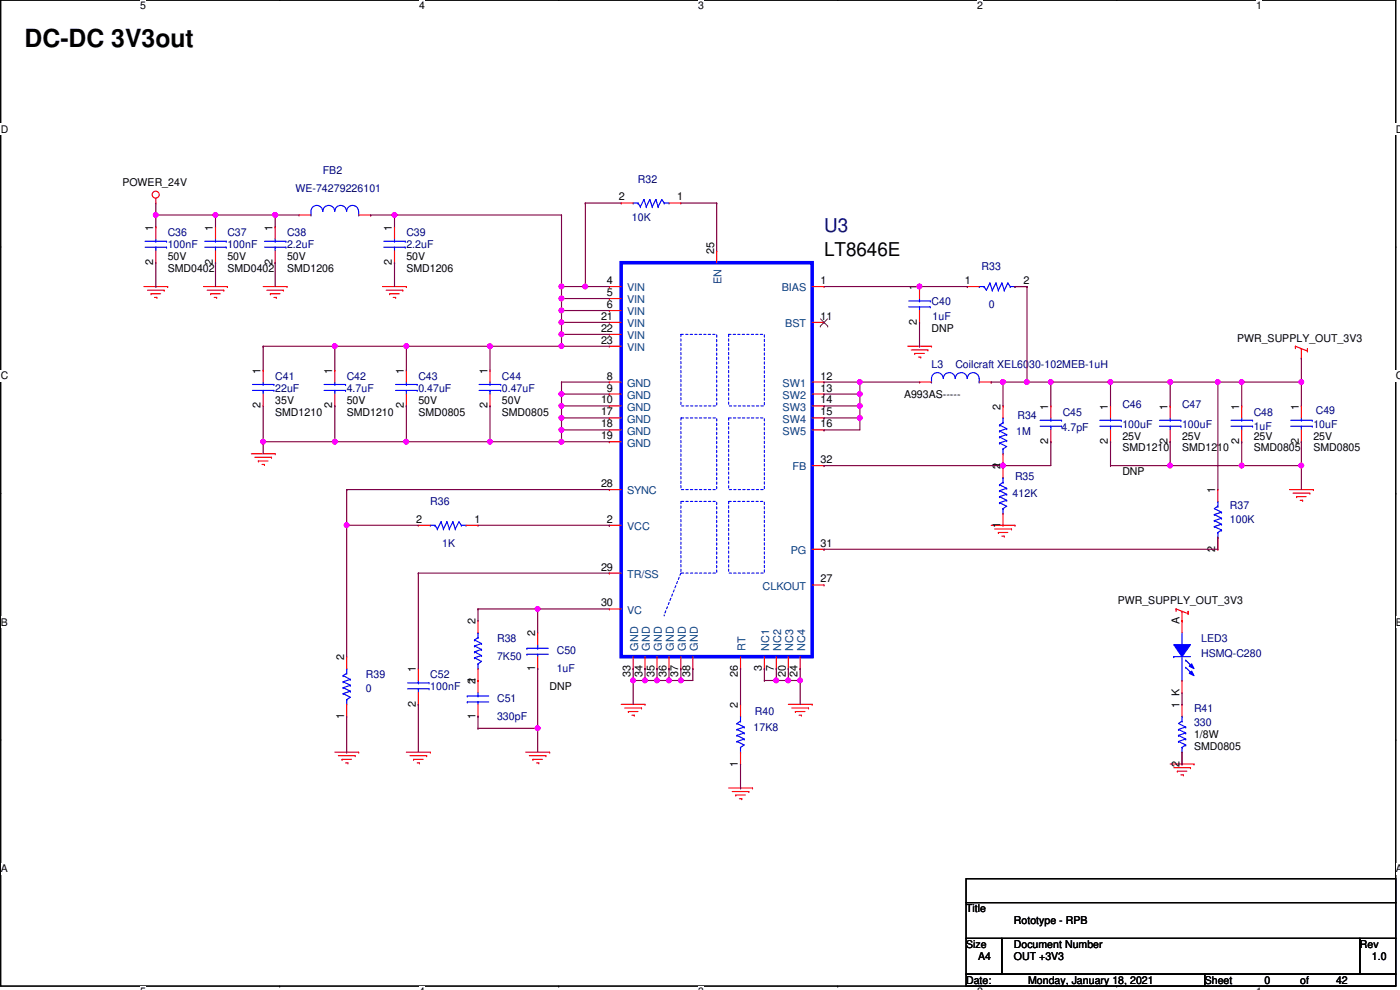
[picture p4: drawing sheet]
<svg xmlns="http://www.w3.org/2000/svg" width="420mm" height="297mm" viewBox="0 0 420 297" stroke-linecap="round" stroke-linejoin="round" font-family="sans-serif">
<defs><g id="words">
<text font-size="7.5" x="7.4" y="14.1">DC-DC 3V3out</text>
<text font-size="5.7" fill="#00007f" x="247.3" y="69.6">U3</text>
<text font-size="5.7" x="247.3" y="76.8">LT8646E</text>
<g font-size="3.2" fill="#00007f">
<text x="96.9" y="52.3">FB2</text>
<text x="88.7" y="57.7">WE-74279226101</text>
<text x="191.5" y="54.9">R32</text>
<text x="50.3" y="71">C36</text>
<text x="68.2" y="71">C37</text>
<text x="86.1" y="71">C38</text>
<text x="122" y="71">C39</text>
<text x="189.6" y="66.3">10K</text>
<text x="50.3" y="74.5">100nF</text>
<text x="68.2" y="74.5">100nF</text>
<text x="86.1" y="74.5">2.2uF</text>
<text x="122" y="74.5">2.2uF</text>
<text x="294.6" y="81">R33</text>
<text x="279.6" y="91.4">C40</text>
<text x="296.7" y="92.5">0</text>
<text x="279.9" y="96.1">1uF</text>
<text x="82.6" y="114">C41</text>
<text x="104" y="114">C42</text>
<text x="125.5" y="114">C43</text>
<text x="150.6" y="114">C44</text>
<text x="279.6" y="110.4">L3</text>
<text x="286.7" y="110.4">Coilcraft XEL6030-102MEB-1uH</text>
<text x="82.6" y="117.5">22uF</text>
<text x="104" y="117.5">4.7uF</text>
<text x="125.5" y="117.5">0.47uF</text>
<text x="150.6" y="117.5">0.47uF</text>
<text x="305.3" y="125.8">R34</text>
<text x="318.9" y="124.7">C45</text>
<text x="336.8" y="122.6">C46</text>
<text x="354.7" y="122.6">C47</text>
<text x="376.2" y="124.7">C48</text>
<text x="394.9" y="124.3">C49</text>
<text x="305" y="130.4">1M</text>
<text x="318.6" y="129.3">4.7pF</text>
<text x="336.8" y="128.3">100uF</text>
<text x="354.7" y="128.3">100uF</text>
<text x="376.2" y="129">1uF</text>
<text x="394.2" y="128.3">10uF</text>
<text x="303.9" y="149.1">412K</text>
<text x="304.6" y="144">R35</text>
<text x="129.1" y="151.6">R36</text>
<text x="369.1" y="152.6">R37</text>
<text x="369.1" y="156.9">100K</text>
<text x="132.7" y="164.1">1K</text>
<text x="149.2" y="192.7">R38</text>
<text x="167.1" y="196.3">C50</text>
<text x="360.5" y="192.7">LED3</text>
<text x="360.5" y="197">HSMQ-C280</text>
<text x="109.8" y="203.5">R39</text>
<text x="129.1" y="203.5">C52</text>
<text x="149.2" y="198.1">7K50</text>
<text x="167.1" y="201.7">1uF</text>
<text x="109.8" y="207.8">0</text>
<text x="129.1" y="207.1">100nF</text>
<text x="149.2" y="210.7">C51</text>
<text x="226.6" y="214.6">R40</text>
<text x="358.3" y="213.5">R41</text>
<text x="149.2" y="216">330pF</text>
<text x="226.2" y="219.2">17K8</text>
<text x="358.3" y="217.8">330</text>
</g>
<g font-size="3.2">
<text x="36.7" y="55.9">POWER_24V</text>
<text x="185.7" y="60.2">2</text>
<text x="203.3" y="60.2">1</text>
<text x="46" y="69.2" transform="rotate(-90 46 69.2)">1</text>
<text x="63.9" y="69.2" transform="rotate(-90 63.9 69.2)">1</text>
<text x="81.8" y="69.2" transform="rotate(-90 81.8 69.2)">1</text>
<text x="117.6" y="69.2" transform="rotate(-90 117.6 69.2)">1</text>
<text x="214.3" y="76.3" transform="rotate(-90 214.3 76.3)">25</text>
<text x="46" y="79.6" transform="rotate(-90 46 79.6)">2</text>
<text x="50.3" y="78.1">50V</text>
<text x="50.3" y="81.7">SMD0402</text>
<text x="63.9" y="79.6" transform="rotate(-90 63.9 79.6)">2</text>
<text x="68.2" y="78.1">50V</text>
<text x="68.2" y="81.7">SMD0402</text>
<text x="81.8" y="79.6" transform="rotate(-90 81.8 79.6)">2</text>
<text x="86.1" y="78.1">50V</text>
<text x="86.1" y="81.7">SMD1206</text>
<text x="117.6" y="79.6" transform="rotate(-90 117.6 79.6)">2</text>
<text x="122" y="81.7">SMD1206</text>
<text x="122" y="78.1">50V</text>
<text x="182.1" y="85.2">4</text>
<text x="182.1" y="88.8">5</text>
<text x="246.2" y="85.2">1</text>
<text x="275.2" y="87.1" transform="rotate(-90 275.2 87.1)">1</text>
<text x="289.6" y="85.2">1</text>
<text x="307.1" y="85.2">2</text>
<text x="180.4" y="96">21</text>
<text x="182.1" y="92.4">6</text>
<text x="246.2" y="96">11</text>
<text x="180.4" y="99.6">22</text>
<text x="275.2" y="97.5" transform="rotate(-90 275.2 97.5)">2</text>
<text x="279.6" y="99.6">DNP</text>
<text x="180.4" y="103.1">23</text>
<text x="371.3" y="102.5">PWR_SUPPLY_OUT_3V3</text>
<text x="78.2" y="112.1" transform="rotate(-90 78.2 112.1)">1</text>
<text x="99.7" y="112.1" transform="rotate(-90 99.7 112.1)">1</text>
<text x="121.2" y="112.1" transform="rotate(-90 121.2 112.1)">1</text>
<text x="146.3" y="112.1" transform="rotate(-90 146.3 112.1)">1</text>
<text x="182.1" y="113.9">8</text>
<text x="246.2" y="113.9">12</text>
<text x="182.1" y="117.5">9</text>
<text x="246.2" y="117.5">13</text>
<text x="271.3" y="119.3">A993AS-----</text>
<text x="78.2" y="122.6" transform="rotate(-90 78.2 122.6)">2</text>
<text x="82.6" y="124.7">SMD1210</text>
<text x="82.6" y="121.1">35V</text>
<text x="99.7" y="122.6" transform="rotate(-90 99.7 122.6)">2</text>
<text x="104" y="121.1">50V</text>
<text x="104" y="124.7">SMD1210</text>
<text x="121.2" y="122.6" transform="rotate(-90 121.2 122.6)">2</text>
<text x="125.5" y="121.1">50V</text>
<text x="125.5" y="124.7">SMD0805</text>
<text x="146.3" y="122.6" transform="rotate(-90 146.3 122.6)">2</text>
<text x="150.6" y="121.1">50V</text>
<text x="150.6" y="124.7">SMD0805</text>
<text x="180.4" y="121">10</text>
<text x="180.4" y="124.6">17</text>
<text x="246.2" y="121">14</text>
<text x="246.2" y="124.6">15</text>
<text x="300.3" y="122.9" transform="rotate(-90 300.3 122.9)">2</text>
<text x="314.6" y="122.9" transform="rotate(-90 314.6 122.9)">1</text>
<text x="332.5" y="122.9" transform="rotate(-90 332.5 122.9)">1</text>
<text x="350.4" y="122.9" transform="rotate(-90 350.4 122.9)">1</text>
<text x="371.9" y="122.9" transform="rotate(-90 371.9 122.9)">1</text>
<text x="389.8" y="122.9" transform="rotate(-90 389.8 122.9)">1</text>
<text x="180.4" y="128.2">18</text>
<text x="180.4" y="131.8">19</text>
<text x="246.2" y="128.2">16</text>
<text x="336.8" y="131.9">25V</text>
<text x="354.7" y="131.9">25V</text>
<text x="376.2" y="131.9">25V</text>
<text x="394.2" y="131.9">25V</text>
<text x="314.6" y="133.3" transform="rotate(-90 314.6 133.3)">2</text>
<text x="332.5" y="133.3" transform="rotate(-90 332.5 133.3)">2</text>
<text x="336.8" y="135.4">SMD1210</text>
<text x="350.4" y="133.3" transform="rotate(-90 350.4 133.3)">2</text>
<text x="354.7" y="135.4">SMD1210</text>
<text x="371.9" y="133.3" transform="rotate(-90 371.9 133.3)">2</text>
<text x="376.2" y="135.4">SMD0805</text>
<text x="389.8" y="133.3" transform="rotate(-90 389.8 133.3)">2</text>
<text x="394.2" y="135.4">SMD0805</text>
<text x="246.2" y="138.9">32</text>
<text x="300.3" y="140.8" transform="rotate(-90 300.3 140.8)">2</text>
<text x="300.3" y="140.5" transform="rotate(-90 300.3 140.5)">1</text>
<text x="336.8" y="142.6">DNP</text>
<text x="180.4" y="146.1">28</text>
<text x="364.7" y="148" transform="rotate(-90 364.7 148)">1</text>
<text x="124.9" y="156.8">2</text>
<text x="142.4" y="156.8">1</text>
<text x="182.1" y="156.8">2</text>
<text x="300.3" y="158.4" transform="rotate(-90 300.3 158.4)">1</text>
<text x="246.2" y="164">31</text>
<text x="364.7" y="165.5" transform="rotate(-90 364.7 165.5)">2</text>
<text x="180.4" y="171.2">29</text>
<text x="246.2" y="174.8">27</text>
<text x="180.4" y="181.9">30</text>
<text x="335.4" y="181.3">PWR_SUPPLY_OUT_3V3</text>
<text x="142.7" y="187.4" transform="rotate(-90 142.7 187.4)">2</text>
<text x="160.6" y="190.9" transform="rotate(-90 160.6 190.9)">2</text>
<text x="354" y="187.4" transform="rotate(-90 354 187.4)">A</text>
<text x="103.3" y="198.1" transform="rotate(-90 103.3 198.1)">2</text>
<text x="124.8" y="201.7" transform="rotate(-90 124.8 201.7)">1</text>
<text x="160.6" y="201.3" transform="rotate(-90 160.6 201.3)">1</text>
<text x="189.3" y="203.2" transform="rotate(-90 189.3 203.2)">33</text>
<text x="192.8" y="203.2" transform="rotate(-90 192.8 203.2)">34</text>
<text x="196.4" y="203.2" transform="rotate(-90 196.4 203.2)">35</text>
<text x="200" y="203.2" transform="rotate(-90 200 203.2)">36</text>
<text x="203.6" y="203.2" transform="rotate(-90 203.6 203.2)">37</text>
<text x="207.2" y="203.2" transform="rotate(-90 207.2 203.2)">38</text>
<text x="221.5" y="203.2" transform="rotate(-90 221.5 203.2)">26</text>
<text x="228.6" y="201.3" transform="rotate(-90 228.6 201.3)">3</text>
<text x="232.2" y="201.3" transform="rotate(-90 232.2 201.3)">7</text>
<text x="235.8" y="203.2" transform="rotate(-90 235.8 203.2)">20</text>
<text x="239.4" y="203.2" transform="rotate(-90 239.4 203.2)">24</text>
<text x="142.7" y="205.3" transform="rotate(-90 142.7 205.3)">2</text>
<text x="142.7" y="204.9" transform="rotate(-90 142.7 204.9)">1</text>
<text x="165" y="207.1">DNP</text>
<text x="103.3" y="215.6" transform="rotate(-90 103.3 215.6)">1</text>
<text x="124.8" y="212.1" transform="rotate(-90 124.8 212.1)">2</text>
<text x="142.7" y="215.6" transform="rotate(-90 142.7 215.6)">1</text>
<text x="221.5" y="212.4" transform="rotate(-90 221.5 212.4)">2</text>
<text x="354" y="212.4" transform="rotate(-90 354 212.4)">1 K</text>
<text x="358.3" y="221.4">1/8W</text>
<text x="358.3" y="225">SMD0805</text>
<text x="221.5" y="230" transform="rotate(-90 221.5 230)">1</text>
<text x="354" y="230" transform="rotate(-90 354 230)">2</text>
<text x="289.9" y="273.7">Title</text>
<text x="304.3" y="277.2">Rototype - RPB</text>
<text x="289.9" y="284.4">Size</text>
<text x="293.5" y="288">A4</text>
<text x="304.3" y="284.4">Document Number</text>
<text x="304.3" y="288">OUT +3V3</text>
<text x="408.1" y="284.4">Rev</text>
<text x="411.7" y="288">1.0</text>
<text x="289.9" y="295.1">Date:</text>
<text x="308.6" y="295.1">Monday, January 18, 2021</text>
<text x="361.6" y="295.1">Sheet</text>
<text x="379.5" y="295.1">0</text>
<text x="390.2" y="295.1">of</text>
<text x="401" y="295.1">42</text>
</g>
<g font-size="3.2" fill="#00407f">
<text x="188.2" y="87.4">VIN</text>
<text x="216.6" y="85.1" transform="rotate(-90 216.6 85.1)">EN</text>
<text x="234.6" y="87.4">BIAS</text>
<text x="188.2" y="91">VIN</text>
<text x="188.2" y="94.6">VIN</text>
<text x="188.2" y="98.2">VIN</text>
<text x="188.2" y="101.8">VIN</text>
<text x="235.7" y="98.2">BST</text>
<text x="188.2" y="105.3">VIN</text>
<text x="188.2" y="116.1">GND</text>
<text x="188.2" y="119.7">GND</text>
<text x="234.9" y="116.1">SW1</text>
<text x="234.9" y="119.7">SW2</text>
<text x="188.2" y="123.2">GND</text>
<text x="234.9" y="123.2">SW3</text>
<text x="188.2" y="126.8">GND</text>
<text x="188.2" y="130.4">GND</text>
<text x="234.9" y="126.8">SW4</text>
<text x="234.9" y="130.4">SW5</text>
<text x="188.2" y="134">GND</text>
<text x="237.9" y="141.1">FB</text>
<text x="188.2" y="148.3">SYNC</text>
<text x="188.2" y="159">VCC</text>
<text x="237.3" y="166.2">PG</text>
<text x="188.2" y="173.4">TR/SS</text>
<text x="228.9" y="177">CLKOUT</text>
<text x="188.2" y="184.1">VC</text>
<text x="191.5" y="195.2" transform="rotate(-90 191.5 195.2)">GND</text>
<text x="195.1" y="195.2" transform="rotate(-90 195.1 195.2)">GND</text>
<text x="198.7" y="195.2" transform="rotate(-90 198.7 195.2)">GND</text>
<text x="202.3" y="195.2" transform="rotate(-90 202.3 195.2)">GND</text>
<text x="205.8" y="195.2" transform="rotate(-90 205.8 195.2)">GND</text>
<text x="209.4" y="195.2" transform="rotate(-90 209.4 195.2)">GND</text>
<text x="223.7" y="195.2" transform="rotate(-90 223.7 195.2)">RT</text>
<text x="230.9" y="195.2" transform="rotate(-90 230.9 195.2)">NC1</text>
<text x="234.5" y="195.2" transform="rotate(-90 234.5 195.2)">NC2</text>
<text x="238.1" y="195.2" transform="rotate(-90 238.1 195.2)">NC3</text>
<text x="241.6" y="195.2" transform="rotate(-90 241.6 195.2)">NC4</text>
</g>
<g font-size="3.1">
<text x="42.1" y="2.8">5</text>
<text x="125.8" y="2.8">4</text>
<text x="209.5" y="2.8">3</text>
<text x="293.3" y="2.8">2</text>
<text x="377" y="2.8">1</text>
<text x=".2" y="39.8">D</text>
<text x="418.9" y="39.8">D</text>
<text x=".2" y="113.7">C</text>
<text x="418.9" y="113.7">C</text>
<text x=".2" y="187.7">B</text>
<text x="418.9" y="187.7">B</text>
<text x=".2" y="261.7">A</text>
<text x="418.9" y="261.7">A</text>
</g>
</g></defs>
<path d="M.2 0h418.7v295.9h-418.7z" fill="none" stroke="#000" stroke-width=".34"/>
<g fill="#fff">
<path d="M42.1 0h1.7v3.5h-1.7z"/>
<path d="M42.1 295.9h1.7v1.2h-1.7z"/>
</g>
<g fill="#000">
<circle cx="83.9" cy="0" r=".17"/>
<circle cx="83.9" cy="295.9" r=".17"/>
</g>
<g fill="#fff">
<path d="M125.8 0h1.7v3.5h-1.7z"/>
<path d="M125.8 295.9h1.7v1.2h-1.7z"/>
</g>
<g fill="#000">
<circle cx="167.7" cy="0" r=".17"/>
<circle cx="167.7" cy="295.9" r=".17"/>
</g>
<g fill="#fff">
<path d="M209.5 0h1.8v3.5h-1.8z"/>
<path d="M209.5 295.9h1.8v1.2h-1.8z"/>
</g>
<g fill="#000">
<circle cx="251.4" cy="0" r=".17"/>
<circle cx="251.4" cy="295.9" r=".17"/>
</g>
<g fill="#fff">
<path d="M293.3 0h1.7v3.5h-1.7z"/>
<path d="M293.3 295.9h1.7v1.2h-1.7z"/>
</g>
<g fill="#000">
<circle cx="335.1" cy="0" r=".17"/>
<circle cx="335.1" cy="295.9" r=".17"/>
</g>
<g fill="#fff">
<path d="M377 0h1.7v3.5h-1.7z"/>
<path d="M377 295.9h1.7v1.2h-1.7z"/>
<path d="M.2 37h2.2v3.5h-2.2z"/>
<path d="M418.9 37h1.3v3.5h-1.3z"/>
<path d="M.2 111h2.2v3.4h-2.2z"/>
<path d="M418.9 111h1.3v3.4h-1.3z"/>
</g>
<g fill="#000">
<circle cx=".2" cy="74" r=".17"/>
<circle cx="418.9" cy="74" r=".17"/>
</g>
<g fill="#fff">
<path d="M.2 184.9h2.1v3.5h-2.1z"/>
<path d="M418.9 184.9h1.3v3.5h-1.3z"/>
</g>
<g fill="#000">
<circle cx=".2" cy="148" r=".17"/>
<circle cx="418.9" cy="148" r=".17"/>
</g>
<path d="M.2 148h.1M418.9 148h.1" fill="none" stroke="#000" stroke-width=".3"/>
<g fill="#fff">
<path d="M.2 258.9h2.1v3.4h-2.1z"/>
<path d="M418.9 258.9h1.3v3.4h-1.3z"/>
</g>
<g fill="#000">
<circle cx=".2" cy="221.9" r=".17"/>
<circle cx="418.9" cy="221.9" r=".17"/>
</g>
<path d="M297.5 157.6h7.1" fill="none" stroke="#f00" stroke-width=".34"/>
<circle cx="304.6" cy="157.6" r=".17" fill="#f00"/>
<path d="M298.5 158.7h5.1" fill="none" stroke="#f00" stroke-width=".34"/>
<circle cx="303.6" cy="158.7" r=".17" fill="#f00"/>
<path d="M299.6 159.8h2.9" fill="none" stroke="#f00" stroke-width=".34"/>
<circle cx="299.6" cy="159.8" r=".17" fill="#f00"/>
<path d="M300.7 160.9h.7" fill="none" stroke="#f00" stroke-width=".34"/>
<circle cx="301.4" cy="160.9" r=".17" fill="#f00"/>
<path d="M387 146.9h7.2" fill="none" stroke="#f00" stroke-width=".34"/>
<circle cx="394.2" cy="146.9" r=".17" fill="#f00"/>
<path d="M388.1 148h5" fill="none" stroke="#f00" stroke-width=".34"/>
<circle cx="393.1" cy="148" r=".17" fill="#f00"/>
<path d="M389.2 149h2.8" fill="none" stroke="#f00" stroke-width=".34"/>
<circle cx="389.2" cy="149" r=".17" fill="#f00"/>
<path d="M390.2 150.1h.7" fill="none" stroke="#f00" stroke-width=".34"/>
<circle cx="390.9" cy="150.1" r=".17" fill="#f00"/>
<path d="M272.4 103.9h7.2" fill="none" stroke="#f00" stroke-width=".34"/>
<circle cx="279.6" cy="103.9" r=".17" fill="#f00"/>
<path d="M273.5 105h5" fill="none" stroke="#f00" stroke-width=".34"/>
<circle cx="278.5" cy="105" r=".17" fill="#f00"/>
<path d="M274.5 106h2.9" fill="none" stroke="#f00" stroke-width=".34"/>
<circle cx="274.5" cy="106" r=".17" fill="#f00"/>
<path d="M275.6 107.1h.7" fill="none" stroke="#f00" stroke-width=".34"/>
<circle cx="276.3" cy="107.1" r=".17" fill="#f00"/>
<path d="M236.6 211.3h7.1" fill="none" stroke="#f00" stroke-width=".34"/>
<circle cx="243.7" cy="211.3" r=".17" fill="#f00"/>
<path d="M237.6 212.4h5" fill="none" stroke="#f00" stroke-width=".34"/>
<circle cx="242.6" cy="212.4" r=".17" fill="#f00"/>
<path d="M238.7 213.5h2.9" fill="none" stroke="#f00" stroke-width=".34"/>
<circle cx="238.7" cy="213.5" r=".17" fill="#f00"/>
<path d="M239.8 214.6h.7" fill="none" stroke="#f00" stroke-width=".34"/>
<circle cx="240.5" cy="214.6" r=".17" fill="#f00"/>
<path d="M218.7 236.4h7.1" fill="none" stroke="#f00" stroke-width=".34"/>
<circle cx="225.8" cy="236.4" r=".17" fill="#f00"/>
<path d="M219.7 237.5h5" fill="none" stroke="#f00" stroke-width=".34"/>
<circle cx="224.7" cy="237.5" r=".17" fill="#f00"/>
<path d="M220.8 238.5h2.9" fill="none" stroke="#f00" stroke-width=".34"/>
<circle cx="220.8" cy="238.5" r=".17" fill="#f00"/>
<path d="M221.9 239.6h.7" fill="none" stroke="#f00" stroke-width=".34"/>
<circle cx="222.6" cy="239.6" r=".17" fill="#f00"/>
<path d="M186.4 211.3h7.2" fill="none" stroke="#f00" stroke-width=".34"/>
<circle cx="193.6" cy="211.3" r=".17" fill="#f00"/>
<path d="M187.5 212.4h5" fill="none" stroke="#f00" stroke-width=".34"/>
<circle cx="192.5" cy="212.4" r=".17" fill="#f00"/>
<path d="M188.6 213.5h2.9" fill="none" stroke="#f00" stroke-width=".34"/>
<circle cx="188.6" cy="213.5" r=".17" fill="#f00"/>
<path d="M189.6 214.6h.8" fill="none" stroke="#f00" stroke-width=".34"/>
<circle cx="190.4" cy="214.6" r=".17" fill="#f00"/>
<path d="M157.8 225.7h7.2" fill="none" stroke="#f00" stroke-width=".34"/>
<circle cx="165" cy="225.7" r=".17" fill="#f00"/>
<path d="M158.9 226.7h5" fill="none" stroke="#f00" stroke-width=".34"/>
<circle cx="163.9" cy="226.7" r=".17" fill="#f00"/>
<path d="M159.9 227.8h2.9" fill="none" stroke="#f00" stroke-width=".34"/>
<circle cx="159.9" cy="227.8" r=".17" fill="#f00"/>
<path d="M161 228.9h.7" fill="none" stroke="#f00" stroke-width=".34"/>
<circle cx="161.7" cy="228.9" r=".17" fill="#f00"/>
<path d="M122 225.7h7.1" fill="none" stroke="#f00" stroke-width=".34"/>
<circle cx="129.1" cy="225.7" r=".17" fill="#f00"/>
<path d="M123.1 226.7h4.9" fill="none" stroke="#f00" stroke-width=".34"/>
<circle cx="128" cy="226.7" r=".17" fill="#f00"/>
<path d="M124.1 227.8h2.9" fill="none" stroke="#f00" stroke-width=".34"/>
<circle cx="124.1" cy="227.8" r=".17" fill="#f00"/>
<path d="M125.2 228.9h.7" fill="none" stroke="#f00" stroke-width=".34"/>
<circle cx="125.9" cy="228.9" r=".17" fill="#f00"/>
<path d="M75.4 136.1h7.2" fill="none" stroke="#f00" stroke-width=".34"/>
<circle cx="82.6" cy="136.1" r=".17" fill="#f00"/>
<path d="M76.5 137.2h5" fill="none" stroke="#f00" stroke-width=".34"/>
<circle cx="81.5" cy="137.2" r=".17" fill="#f00"/>
<path d="M77.5 138.3h2.9" fill="none" stroke="#f00" stroke-width=".34"/>
<circle cx="77.5" cy="138.3" r=".17" fill="#f00"/>
<path d="M78.6 139.4h.8" fill="none" stroke="#f00" stroke-width=".34"/>
<circle cx="79.4" cy="139.4" r=".17" fill="#f00"/>
<path d="M114.8 86h7.2" fill="none" stroke="#f00" stroke-width=".34"/>
<circle cx="122" cy="86" r=".17" fill="#f00"/>
<path d="M115.9 87.1h5" fill="none" stroke="#f00" stroke-width=".34"/>
<circle cx="120.9" cy="87.1" r=".17" fill="#f00"/>
<path d="M117 88.1h2.8" fill="none" stroke="#f00" stroke-width=".34"/>
<circle cx="117" cy="88.1" r=".17" fill="#f00"/>
<path d="M118 89.2h.7" fill="none" stroke="#f00" stroke-width=".34"/>
<circle cx="118.7" cy="89.2" r=".17" fill="#f00"/>
<path d="M79 86h7.1" fill="none" stroke="#f00" stroke-width=".34"/>
<circle cx="86.1" cy="86" r=".17" fill="#f00"/>
<path d="M80.1 87.1h5" fill="none" stroke="#f00" stroke-width=".34"/>
<circle cx="85.1" cy="87.1" r=".17" fill="#f00"/>
<path d="M81.1 88.1h2.9" fill="none" stroke="#f00" stroke-width=".34"/>
<circle cx="81.1" cy="88.1" r=".17" fill="#f00"/>
<path d="M82.2 89.2h.7" fill="none" stroke="#f00" stroke-width=".34"/>
<circle cx="82.9" cy="89.2" r=".17" fill="#f00"/>
<path d="M61.1 86h7.1" fill="none" stroke="#f00" stroke-width=".34"/>
<circle cx="68.2" cy="86" r=".17" fill="#f00"/>
<path d="M62.2 87.1h5" fill="none" stroke="#f00" stroke-width=".34"/>
<circle cx="67.2" cy="87.1" r=".17" fill="#f00"/>
<path d="M63.2 88.1h2.9" fill="none" stroke="#f00" stroke-width=".34"/>
<circle cx="63.2" cy="88.1" r=".17" fill="#f00"/>
<path d="M64.3 89.2h.7" fill="none" stroke="#f00" stroke-width=".34"/>
<circle cx="65" cy="89.2" r=".17" fill="#f00"/>
<path d="M43.2 86h7.1" fill="none" stroke="#f00" stroke-width=".34"/>
<circle cx="50.3" cy="86" r=".17" fill="#f00"/>
<path d="M44.3 87.1h5" fill="none" stroke="#f00" stroke-width=".34"/>
<circle cx="49.3" cy="87.1" r=".17" fill="#f00"/>
<path d="M45.3 88.1h2.9" fill="none" stroke="#f00" stroke-width=".34"/>
<circle cx="45.3" cy="88.1" r=".17" fill="#f00"/>
<path d="M46.4 89.2h.7" fill="none" stroke="#f00" stroke-width=".34"/>
<circle cx="47.1" cy="89.2" r=".17" fill="#f00"/>
<path d="M100.5 225.7h7.1" fill="none" stroke="#f00" stroke-width=".34"/>
<circle cx="107.6" cy="225.7" r=".17" fill="#f00"/>
<path d="M101.5 226.7h5.1" fill="none" stroke="#f00" stroke-width=".34"/>
<circle cx="106.6" cy="226.7" r=".17" fill="#f00"/>
<path d="M102.6 227.8h2.9" fill="none" stroke="#f00" stroke-width=".34"/>
<circle cx="102.6" cy="227.8" r=".17" fill="#f00"/>
<path d="M103.7 228.9h.7" fill="none" stroke="#f00" stroke-width=".34"/>
<circle cx="104.4" cy="228.9" r=".17" fill="#f00"/>
<path d="M351.2 229.2h7.1" fill="none" stroke="#f00" stroke-width=".34"/>
<circle cx="358.3" cy="229.2" r=".17" fill="#f00"/>
<path d="M352.2 230.3h5.1" fill="none" stroke="#f00" stroke-width=".34"/>
<circle cx="357.3" cy="230.3" r=".17" fill="#f00"/>
<path d="M353.3 231.4h2.9" fill="none" stroke="#f00" stroke-width=".34"/>
<circle cx="353.3" cy="231.4" r=".17" fill="#f00"/>
<path d="M354.4 232.5h.7" fill="none" stroke="#f00" stroke-width=".34"/>
<circle cx="355.1" cy="232.5" r=".17" fill="#f00"/>
<path d="M388.8 103.9v.7" fill="none" stroke="#f00" stroke-width=".34"/>
<circle cx="388.8" cy="103.9" r=".17" fill="#f00"/>
<path d="M388.8 103.9l1.8 .7" fill="none" stroke="#f00" stroke-width=".34"/>
<circle cx="390.6" cy="104.6" r=".17" fill="#f00"/>
<path d="M390.6 104.6l1.8 .7" fill="none" stroke="#f00" stroke-width=".34"/>
<circle cx="392.4" cy="105.3" r=".17" fill="#f00"/>
<path d="M392.4 104.6v.7" fill="none" stroke="#f00" stroke-width=".34"/>
<circle cx="392.4" cy="104.6" r=".17" fill="#f00"/>
<path d="M390.6 104.6v2.9" fill="none" stroke="#f00" stroke-width=".34"/>
<circle cx="390.6" cy="107.5" r=".17" fill="#f00"/>
<path d="M353 182.7v.7" fill="none" stroke="#f00" stroke-width=".34"/>
<circle cx="353" cy="182.7" r=".17" fill="#f00"/>
<path d="M353 182.7l1.7 .7" fill="none" stroke="#f00" stroke-width=".34"/>
<circle cx="354.7" cy="183.4" r=".17" fill="#f00"/>
<path d="M354.7 183.4l1.9 .7" fill="none" stroke="#f00" stroke-width=".34"/>
<circle cx="356.6" cy="184.1" r=".17" fill="#f00"/>
<path d="M356.6 183.4v.7" fill="none" stroke="#f00" stroke-width=".34"/>
<circle cx="356.6" cy="183.4" r=".17" fill="#f00"/>
<path d="M354.7 183.4v2.9" fill="none" stroke="#f00" stroke-width=".34"/>
<circle cx="354.7" cy="186.3" r=".17" fill="#f00"/>
<path d="M46.8 59.5v1.4" fill="none" stroke="#f00" stroke-width=".34"/>
<circle cx="46.8" cy="60.9" r=".17" fill="#f00"/>
<circle cx="46.7" cy="58.4" r="1.05" fill="none" stroke="#f00" stroke-width=".34"/>
<path d="M289.9 263.7h129v7.1h-129zM289.9 270.8h129v10.8h-129zM289.9 281.6h10.8v10.7h-10.8zM289.9 292.3h71.7v3.6h-71.7zM300.7 281.6h107.4v10.7h-107.4zM361.6 292.3h57.3v3.6h-57.3zM408.1 281.6h10.8v10.7h-10.8z" fill="none" stroke="#000" stroke-width=".34"/>
<path d="M125.5 204.2v.7" fill="none" stroke="#00f" stroke-width=".34"/>
<circle cx="125.5" cy="204.9" r=".17" fill="#00f"/>
<path d="M122.3 206.7h6.5" fill="none" stroke="#00f" stroke-width=".34"/>
<circle cx="128.8" cy="206.7" r=".17" fill="#00f"/>
<path d="M122.3 204.9h6.5" fill="none" stroke="#00f" stroke-width=".34"/>
<circle cx="128.8" cy="204.9" r=".17" fill="#00f"/>
<path d="M125.5 206.7v1.1" fill="none" stroke="#00f" stroke-width=".34"/>
<circle cx="125.5" cy="206.7" r=".17" fill="#00f"/>
<path d="M125.5 200.6v3.6" fill="none" stroke="#f00" stroke-width=".34"/>
<circle cx="125.5" cy="200.6" r=".17" fill="#f00"/>
<path d="M125.5 207.8v3.5" fill="none" stroke="#f00" stroke-width=".34"/>
<circle cx="125.5" cy="211.3" r=".17" fill="#f00"/>
<path d="M132.4 156.5l.7 2.2" fill="none" stroke="#00f" stroke-width=".34"/>
<circle cx="132.4" cy="156.5" r=".17" fill="#00f"/>
<path d="M134.1 156.5l-1 2.2" fill="none" stroke="#00f" stroke-width=".34"/>
<circle cx="133.1" cy="158.7" r=".17" fill="#00f"/>
<path d="M135.9 156.5l-1 2.2" fill="none" stroke="#00f" stroke-width=".34"/>
<circle cx="134.9" cy="158.7" r=".17" fill="#00f"/>
<path d="M134.1 156.5l.8 2.2" fill="none" stroke="#00f" stroke-width=".34"/>
<circle cx="134.1" cy="156.5" r=".17" fill="#00f"/>
<path d="M135.9 156.5l.7 2.2" fill="none" stroke="#00f" stroke-width=".34"/>
<circle cx="135.9" cy="156.5" r=".17" fill="#00f"/>
<path d="M137.7 156.5l-1.1 2.2" fill="none" stroke="#00f" stroke-width=".34"/>
<circle cx="136.6" cy="158.7" r=".17" fill="#00f"/>
<path d="M132.4 156.5l-1.1 2.2" fill="none" stroke="#00f" stroke-width=".34"/>
<circle cx="131.3" cy="158.7" r=".17" fill="#00f"/>
<path d="M130.5 157.6l.8 1.1" fill="none" stroke="#00f" stroke-width=".34"/>
<circle cx="130.5" cy="157.6" r=".17" fill="#00f"/>
<path d="M138.5 157.6h1.4" fill="none" stroke="#00f" stroke-width=".34"/>
<circle cx="139.9" cy="157.6" r=".17" fill="#00f"/>
<path d="M129.1 157.6h1.4" fill="none" stroke="#00f" stroke-width=".34"/>
<circle cx="129.1" cy="157.6" r=".17" fill="#00f"/>
<path d="M137.7 156.5l.8 1.1" fill="none" stroke="#00f" stroke-width=".34"/>
<circle cx="138.5" cy="157.6" r=".17" fill="#00f"/>
<path d="M139.9 157.6h3.6" fill="none" stroke="#f00" stroke-width=".34"/>
<circle cx="143.5" cy="157.6" r=".17" fill="#f00"/>
<path d="M125.5 157.6h3.6" fill="none" stroke="#f00" stroke-width=".34"/>
<circle cx="125.5" cy="157.6" r=".17" fill="#f00"/>
<path d="M105.1 203.8l-2.1 .8" fill="none" stroke="#00f" stroke-width=".34"/>
<circle cx="105.1" cy="203.8" r=".17" fill="#00f"/>
<path d="M103 204.6l2.1 1" fill="none" stroke="#00f" stroke-width=".34"/>
<circle cx="103" cy="204.6" r=".17" fill="#00f"/>
<path d="M103 206.3l2.1 1.1" fill="none" stroke="#00f" stroke-width=".34"/>
<circle cx="103" cy="206.3" r=".17" fill="#00f"/>
<path d="M105.1 205.6l-2.1 .7" fill="none" stroke="#00f" stroke-width=".34"/>
<circle cx="105.1" cy="205.6" r=".17" fill="#00f"/>
<path d="M105.1 207.4l-2.1 .7" fill="none" stroke="#00f" stroke-width=".34"/>
<circle cx="105.1" cy="207.4" r=".17" fill="#00f"/>
<path d="M103 208.1l2.1 1.1" fill="none" stroke="#00f" stroke-width=".34"/>
<circle cx="103" cy="208.1" r=".17" fill="#00f"/>
<path d="M103 202.7l2.1 1.1" fill="none" stroke="#00f" stroke-width=".34"/>
<circle cx="103" cy="202.7" r=".17" fill="#00f"/>
<path d="M104 202l-1 .7" fill="none" stroke="#00f" stroke-width=".34"/>
<circle cx="104" cy="202" r=".17" fill="#00f"/>
<path d="M104 209.9v1.4" fill="none" stroke="#00f" stroke-width=".34"/>
<circle cx="104" cy="211.3" r=".17" fill="#00f"/>
<path d="M104 200.6v1.4" fill="none" stroke="#00f" stroke-width=".34"/>
<circle cx="104" cy="200.6" r=".17" fill="#00f"/>
<path d="M105.1 209.2l-1.1 .7" fill="none" stroke="#00f" stroke-width=".34"/>
<circle cx="104" cy="209.9" r=".17" fill="#00f"/>
<path d="M104 211.3v3.6" fill="none" stroke="#f00" stroke-width=".34"/>
<circle cx="104" cy="214.9" r=".17" fill="#f00"/>
<path d="M104 197v3.6" fill="none" stroke="#f00" stroke-width=".34"/>
<circle cx="104" cy="197" r=".17" fill="#f00"/>
<path d="M144.5 193.1l-2.1 .7" fill="none" stroke="#00f" stroke-width=".34"/>
<circle cx="144.5" cy="193.1" r=".17" fill="#00f"/>
<path d="M142.4 193.8l2.1 1.1" fill="none" stroke="#00f" stroke-width=".34"/>
<circle cx="142.4" cy="193.8" r=".17" fill="#00f"/>
<path d="M142.4 195.6l2.1 1.1" fill="none" stroke="#00f" stroke-width=".34"/>
<circle cx="142.4" cy="195.6" r=".17" fill="#00f"/>
<path d="M144.5 194.9l-2.1 .7" fill="none" stroke="#00f" stroke-width=".34"/>
<circle cx="144.5" cy="194.9" r=".17" fill="#00f"/>
<path d="M144.5 196.7l-2.1 .7" fill="none" stroke="#00f" stroke-width=".34"/>
<circle cx="144.5" cy="196.7" r=".17" fill="#00f"/>
<path d="M142.4 197.4l2.1 1.1" fill="none" stroke="#00f" stroke-width=".34"/>
<circle cx="142.4" cy="197.4" r=".17" fill="#00f"/>
<path d="M142.4 192l2.1 1.1" fill="none" stroke="#00f" stroke-width=".34"/>
<circle cx="142.4" cy="192" r=".17" fill="#00f"/>
<path d="M143.5 191.3l-1.1 .7" fill="none" stroke="#00f" stroke-width=".34"/>
<circle cx="143.5" cy="191.3" r=".17" fill="#00f"/>
<path d="M143.5 199.2v1.4" fill="none" stroke="#00f" stroke-width=".34"/>
<circle cx="143.5" cy="200.6" r=".17" fill="#00f"/>
<path d="M143.5 189.9v1.4" fill="none" stroke="#00f" stroke-width=".34"/>
<circle cx="143.5" cy="189.9" r=".17" fill="#00f"/>
<path d="M144.5 198.5l-1 .7" fill="none" stroke="#00f" stroke-width=".34"/>
<circle cx="143.5" cy="199.2" r=".17" fill="#00f"/>
<path d="M143.5 200.6v3.6" fill="none" stroke="#f00" stroke-width=".34"/>
<circle cx="143.5" cy="204.2" r=".17" fill="#f00"/>
<path d="M143.5 186.3v3.6" fill="none" stroke="#f00" stroke-width=".34"/>
<circle cx="143.5" cy="186.3" r=".17" fill="#f00"/>
<path d="M64.7 71.7v.7" fill="none" stroke="#00f" stroke-width=".34"/>
<circle cx="64.7" cy="72.4" r=".17" fill="#00f"/>
<path d="M61.5 74.2h6.4" fill="none" stroke="#00f" stroke-width=".34"/>
<circle cx="67.9" cy="74.2" r=".17" fill="#00f"/>
<path d="M61.5 72.4h6.4" fill="none" stroke="#00f" stroke-width=".34"/>
<circle cx="67.9" cy="72.4" r=".17" fill="#00f"/>
<path d="M64.7 74.2v1.1" fill="none" stroke="#00f" stroke-width=".34"/>
<circle cx="64.7" cy="74.2" r=".17" fill="#00f"/>
<path d="M64.7 68.1v3.6" fill="none" stroke="#f00" stroke-width=".34"/>
<circle cx="64.7" cy="68.1" r=".17" fill="#f00"/>
<path d="M64.7 75.3v3.5" fill="none" stroke="#f00" stroke-width=".34"/>
<circle cx="64.7" cy="78.8" r=".17" fill="#f00"/>
<path d="M333.3 125.4v.7" fill="none" stroke="#00f" stroke-width=".34"/>
<circle cx="333.3" cy="126.1" r=".17" fill="#00f"/>
<path d="M330.1 127.9h6.4" fill="none" stroke="#00f" stroke-width=".34"/>
<circle cx="336.5" cy="127.9" r=".17" fill="#00f"/>
<path d="M330.1 126.1h6.4" fill="none" stroke="#00f" stroke-width=".34"/>
<circle cx="336.5" cy="126.1" r=".17" fill="#00f"/>
<path d="M333.3 127.9v1.1" fill="none" stroke="#00f" stroke-width=".34"/>
<circle cx="333.3" cy="127.9" r=".17" fill="#00f"/>
<path d="M333.3 121.8v3.6" fill="none" stroke="#f00" stroke-width=".34"/>
<circle cx="333.3" cy="121.8" r=".17" fill="#f00"/>
<path d="M333.3 129v3.5" fill="none" stroke="#f00" stroke-width=".34"/>
<circle cx="333.3" cy="132.5" r=".17" fill="#f00"/>
<path d="M46.8 71.7v.7" fill="none" stroke="#00f" stroke-width=".34"/>
<circle cx="46.8" cy="72.4" r=".17" fill="#00f"/>
<path d="M43.5 74.2h6.5" fill="none" stroke="#00f" stroke-width=".34"/>
<circle cx="50" cy="74.2" r=".17" fill="#00f"/>
<path d="M43.5 72.4h6.5" fill="none" stroke="#00f" stroke-width=".34"/>
<circle cx="50" cy="72.4" r=".17" fill="#00f"/>
<path d="M46.8 74.2v1.1" fill="none" stroke="#00f" stroke-width=".34"/>
<circle cx="46.8" cy="74.2" r=".17" fill="#00f"/>
<path d="M46.8 68.1v3.6" fill="none" stroke="#f00" stroke-width=".34"/>
<circle cx="46.8" cy="68.1" r=".17" fill="#f00"/>
<path d="M46.8 75.3v3.5" fill="none" stroke="#f00" stroke-width=".34"/>
<circle cx="46.8" cy="78.8" r=".17" fill="#f00"/>
<path d="M186.4 78.8h57.3v118.2h-57.3z" fill="none" stroke="#00f" stroke-width="1.1"/>
<path d="M204.3 100.3h10.8v21.5h-10.8zM218.7 100.3h10.7v21.5h-10.7zM204.3 125.4h10.8v21.5h-10.8zM218.7 125.4h10.7v21.5h-10.7zM204.3 150.5h10.8v21.5h-10.8zM218.7 150.5h10.7v21.5h-10.7zM204.3 172l-5 12.5" fill="none" stroke="#00f" stroke-width=".34" stroke-dasharray=".7 .7"/>
<circle cx="199.3" cy="184.5" r=".17" fill="#00f" stroke-dasharray=".7 .7"/>
<path d="M182.9 86h3.5" fill="none" stroke="#f00" stroke-width=".34"/>
<circle cx="182.9" cy="86" r=".17" fill="#f00"/>
<path d="M215.1 75.3v3.5" fill="none" stroke="#f00" stroke-width=".34"/>
<circle cx="215.1" cy="75.3" r=".17" fill="#f00"/>
<path d="M182.9 146.9h3.5" fill="none" stroke="#f00" stroke-width=".34"/>
<circle cx="182.9" cy="146.9" r=".17" fill="#f00"/>
<path d="M182.9 157.6h3.5" fill="none" stroke="#f00" stroke-width=".34"/>
<circle cx="182.9" cy="157.6" r=".17" fill="#f00"/>
<path d="M222.2 197v3.6" fill="none" stroke="#f00" stroke-width=".34"/>
<circle cx="222.2" cy="200.6" r=".17" fill="#f00"/>
<path d="M243.7 139.7h3.6" fill="none" stroke="#f00" stroke-width=".34"/>
<circle cx="247.3" cy="139.7" r=".17" fill="#f00"/>
<path d="M243.7 164.8h3.6" fill="none" stroke="#f00" stroke-width=".34"/>
<circle cx="247.3" cy="164.8" r=".17" fill="#f00"/>
<path d="M243.7 86h3.6" fill="none" stroke="#f00" stroke-width=".34"/>
<circle cx="247.3" cy="86" r=".17" fill="#f00"/>
<path d="M243.7 96.7h3.6" fill="none" stroke="#f00" stroke-width=".34"/>
<circle cx="247.3" cy="96.7" r=".17" fill="#f00"/>
<path d="M246.2 97.8h.1M246.2 95.7l2.2 2.1M248.4 95.7l-2.2 2.1M248.4 97.8h.1" fill="none" stroke="#7f4000" stroke-width=".3"/>
<path d="M182.9 114.6h3.5" fill="none" stroke="#f00" stroke-width=".34"/>
<circle cx="182.9" cy="114.6" r=".17" fill="#f00"/>
<path d="M182.9 121.8h3.5" fill="none" stroke="#f00" stroke-width=".34"/>
<circle cx="182.9" cy="121.8" r=".17" fill="#f00"/>
<path d="M182.9 172h3.5" fill="none" stroke="#f00" stroke-width=".34"/>
<circle cx="182.9" cy="172" r=".17" fill="#f00"/>
<path d="M182.9 118.2h3.5" fill="none" stroke="#f00" stroke-width=".34"/>
<circle cx="182.9" cy="118.2" r=".17" fill="#f00"/>
<path d="M182.9 125.4h3.5" fill="none" stroke="#f00" stroke-width=".34"/>
<circle cx="182.9" cy="125.4" r=".17" fill="#f00"/>
<path d="M182.9 89.6h3.5" fill="none" stroke="#f00" stroke-width=".34"/>
<circle cx="182.9" cy="89.6" r=".17" fill="#f00"/>
<path d="M182.9 93.2h3.5" fill="none" stroke="#f00" stroke-width=".34"/>
<circle cx="182.9" cy="93.2" r=".17" fill="#f00"/>
<path d="M182.9 96.7h3.5" fill="none" stroke="#f00" stroke-width=".34"/>
<circle cx="182.9" cy="96.7" r=".17" fill="#f00"/>
<path d="M182.9 100.3h3.5" fill="none" stroke="#f00" stroke-width=".34"/>
<circle cx="182.9" cy="100.3" r=".17" fill="#f00"/>
<path d="M182.9 103.9h3.5" fill="none" stroke="#f00" stroke-width=".34"/>
<circle cx="182.9" cy="103.9" r=".17" fill="#f00"/>
<path d="M182.9 129h3.5" fill="none" stroke="#f00" stroke-width=".34"/>
<circle cx="182.9" cy="129" r=".17" fill="#f00"/>
<path d="M182.9 132.5h3.5" fill="none" stroke="#f00" stroke-width=".34"/>
<circle cx="182.9" cy="132.5" r=".17" fill="#f00"/>
<path d="M182.9 182.7h3.5" fill="none" stroke="#f00" stroke-width=".34"/>
<circle cx="182.9" cy="182.7" r=".17" fill="#f00"/>
<path d="M243.7 175.5h3.6" fill="none" stroke="#f00" stroke-width=".34"/>
<circle cx="247.3" cy="175.5" r=".17" fill="#f00"/>
<path d="M243.7 114.6h3.6" fill="none" stroke="#f00" stroke-width=".34"/>
<circle cx="247.3" cy="114.6" r=".17" fill="#f00"/>
<path d="M243.7 118.2h3.6" fill="none" stroke="#f00" stroke-width=".34"/>
<circle cx="247.3" cy="118.2" r=".17" fill="#f00"/>
<path d="M243.7 121.8h3.6" fill="none" stroke="#f00" stroke-width=".34"/>
<circle cx="247.3" cy="121.8" r=".17" fill="#f00"/>
<path d="M243.7 125.4h3.6" fill="none" stroke="#f00" stroke-width=".34"/>
<circle cx="247.3" cy="125.4" r=".17" fill="#f00"/>
<path d="M243.7 129h3.6" fill="none" stroke="#f00" stroke-width=".34"/>
<circle cx="247.3" cy="129" r=".17" fill="#f00"/>
<path d="M229.4 197v3.6" fill="none" stroke="#f00" stroke-width=".34"/>
<circle cx="229.4" cy="200.6" r=".17" fill="#f00"/>
<path d="M233 197v3.6" fill="none" stroke="#f00" stroke-width=".34"/>
<circle cx="233" cy="200.6" r=".17" fill="#f00"/>
<path d="M236.6 197v3.6" fill="none" stroke="#f00" stroke-width=".34"/>
<circle cx="236.6" cy="200.6" r=".17" fill="#f00"/>
<path d="M240.1 197v3.6" fill="none" stroke="#f00" stroke-width=".34"/>
<circle cx="240.1" cy="200.6" r=".17" fill="#f00"/>
<path d="M190 197v3.6" fill="none" stroke="#f00" stroke-width=".34"/>
<circle cx="190" cy="200.6" r=".17" fill="#f00"/>
<path d="M193.6 197v3.6" fill="none" stroke="#f00" stroke-width=".34"/>
<circle cx="193.6" cy="200.6" r=".17" fill="#f00"/>
<path d="M197.2 197v3.6" fill="none" stroke="#f00" stroke-width=".34"/>
<circle cx="197.2" cy="200.6" r=".17" fill="#f00"/>
<path d="M200.8 197v3.6" fill="none" stroke="#f00" stroke-width=".34"/>
<circle cx="200.8" cy="200.6" r=".17" fill="#f00"/>
<path d="M204.3 197v3.6" fill="none" stroke="#f00" stroke-width=".34"/>
<circle cx="204.3" cy="200.6" r=".17" fill="#f00"/>
<path d="M207.9 197v3.6" fill="none" stroke="#f00" stroke-width=".34"/>
<circle cx="207.9" cy="200.6" r=".17" fill="#f00"/>
<path d="M79 114.6v.8" fill="none" stroke="#00f" stroke-width=".34"/>
<circle cx="79" cy="115.4" r=".17" fill="#00f"/>
<path d="M75.8 117.1h6.4" fill="none" stroke="#00f" stroke-width=".34"/>
<circle cx="82.2" cy="117.1" r=".17" fill="#00f"/>
<path d="M75.8 115.4h6.4" fill="none" stroke="#00f" stroke-width=".34"/>
<circle cx="82.2" cy="115.4" r=".17" fill="#00f"/>
<path d="M79 117.1v1.1" fill="none" stroke="#00f" stroke-width=".34"/>
<circle cx="79" cy="117.1" r=".17" fill="#00f"/>
<path d="M79 111.1v3.5" fill="none" stroke="#f00" stroke-width=".34"/>
<circle cx="79" cy="111.1" r=".17" fill="#f00"/>
<path d="M79 118.2v3.6" fill="none" stroke="#f00" stroke-width=".34"/>
<circle cx="79" cy="121.8" r=".17" fill="#f00"/>
<path d="M118.4 71.7v.7" fill="none" stroke="#00f" stroke-width=".34"/>
<circle cx="118.4" cy="72.4" r=".17" fill="#00f"/>
<path d="M115.2 74.2h6.4" fill="none" stroke="#00f" stroke-width=".34"/>
<circle cx="121.6" cy="74.2" r=".17" fill="#00f"/>
<path d="M115.2 72.4h6.4" fill="none" stroke="#00f" stroke-width=".34"/>
<circle cx="121.6" cy="72.4" r=".17" fill="#00f"/>
<path d="M118.4 74.2v1.1" fill="none" stroke="#00f" stroke-width=".34"/>
<circle cx="118.4" cy="74.2" r=".17" fill="#00f"/>
<path d="M118.4 68.1v3.6" fill="none" stroke="#f00" stroke-width=".34"/>
<circle cx="118.4" cy="68.1" r=".17" fill="#f00"/>
<path d="M118.4 75.3v3.5" fill="none" stroke="#f00" stroke-width=".34"/>
<circle cx="118.4" cy="78.8" r=".17" fill="#f00"/>
<path d="M143.5 210.6v.7" fill="none" stroke="#00f" stroke-width=".34"/>
<circle cx="143.5" cy="210.6" r=".17" fill="#00f"/>
<path d="M140.2 208.8h6.5" fill="none" stroke="#00f" stroke-width=".34"/>
<circle cx="140.2" cy="208.8" r=".17" fill="#00f"/>
<path d="M140.2 210.6h6.5" fill="none" stroke="#00f" stroke-width=".34"/>
<circle cx="140.2" cy="210.6" r=".17" fill="#00f"/>
<path d="M143.5 207.8v1" fill="none" stroke="#00f" stroke-width=".34"/>
<circle cx="143.5" cy="208.8" r=".17" fill="#00f"/>
<path d="M143.5 211.3v3.6" fill="none" stroke="#f00" stroke-width=".34"/>
<circle cx="143.5" cy="214.9" r=".17" fill="#f00"/>
<path d="M143.5 204.2v3.6" fill="none" stroke="#f00" stroke-width=".34"/>
<circle cx="143.5" cy="204.2" r=".17" fill="#f00"/>
<path d="M223.3 218.1l-2.1 .8" fill="none" stroke="#00f" stroke-width=".34"/>
<circle cx="223.3" cy="218.1" r=".17" fill="#00f"/>
<path d="M221.2 218.9l2.1 1" fill="none" stroke="#00f" stroke-width=".34"/>
<circle cx="221.2" cy="218.9" r=".17" fill="#00f"/>
<path d="M221.2 220.6l2.1 1.1" fill="none" stroke="#00f" stroke-width=".34"/>
<circle cx="221.2" cy="220.6" r=".17" fill="#00f"/>
<path d="M223.3 219.9l-2.1 .7" fill="none" stroke="#00f" stroke-width=".34"/>
<circle cx="223.3" cy="219.9" r=".17" fill="#00f"/>
<path d="M223.3 221.7l-2.1 .8" fill="none" stroke="#00f" stroke-width=".34"/>
<circle cx="223.3" cy="221.7" r=".17" fill="#00f"/>
<path d="M221.2 222.5l2.1 1" fill="none" stroke="#00f" stroke-width=".34"/>
<circle cx="221.2" cy="222.5" r=".17" fill="#00f"/>
<path d="M221.2 217.1l2.1 1" fill="none" stroke="#00f" stroke-width=".34"/>
<circle cx="221.2" cy="217.1" r=".17" fill="#00f"/>
<path d="M222.2 216.4l-1 .7" fill="none" stroke="#00f" stroke-width=".34"/>
<circle cx="222.2" cy="216.4" r=".17" fill="#00f"/>
<path d="M222.2 224.2v1.5" fill="none" stroke="#00f" stroke-width=".34"/>
<circle cx="222.2" cy="225.7" r=".17" fill="#00f"/>
<path d="M222.2 214.9v1.5" fill="none" stroke="#00f" stroke-width=".34"/>
<circle cx="222.2" cy="214.9" r=".17" fill="#00f"/>
<path d="M223.3 223.5l-1.1 .7" fill="none" stroke="#00f" stroke-width=".34"/>
<circle cx="222.2" cy="224.2" r=".17" fill="#00f"/>
<path d="M222.2 225.7v3.5" fill="none" stroke="#f00" stroke-width=".34"/>
<circle cx="222.2" cy="229.2" r=".17" fill="#f00"/>
<path d="M222.2 211.3v3.6" fill="none" stroke="#f00" stroke-width=".34"/>
<circle cx="222.2" cy="211.3" r=".17" fill="#f00"/>
<path d="M161.4 196.3v.7" fill="none" stroke="#00f" stroke-width=".34"/>
<circle cx="161.4" cy="196.3" r=".17" fill="#00f"/>
<path d="M158.1 194.5h6.5" fill="none" stroke="#00f" stroke-width=".34"/>
<circle cx="158.1" cy="194.5" r=".17" fill="#00f"/>
<path d="M158.1 196.3h6.5" fill="none" stroke="#00f" stroke-width=".34"/>
<circle cx="158.1" cy="196.3" r=".17" fill="#00f"/>
<path d="M161.4 193.4v1.1" fill="none" stroke="#00f" stroke-width=".34"/>
<circle cx="161.4" cy="194.5" r=".17" fill="#00f"/>
<path d="M161.4 197v3.6" fill="none" stroke="#f00" stroke-width=".34"/>
<circle cx="161.4" cy="200.6" r=".17" fill="#f00"/>
<path d="M161.4 189.9v3.5" fill="none" stroke="#f00" stroke-width=".34"/>
<circle cx="161.4" cy="189.9" r=".17" fill="#f00"/>
<path d="M351.2 125.4v.7" fill="none" stroke="#00f" stroke-width=".34"/>
<circle cx="351.2" cy="126.1" r=".17" fill="#00f"/>
<path d="M348 127.9h6.4" fill="none" stroke="#00f" stroke-width=".34"/>
<circle cx="354.4" cy="127.9" r=".17" fill="#00f"/>
<path d="M348 126.1h6.4" fill="none" stroke="#00f" stroke-width=".34"/>
<circle cx="354.4" cy="126.1" r=".17" fill="#00f"/>
<path d="M351.2 127.9v1.1" fill="none" stroke="#00f" stroke-width=".34"/>
<circle cx="351.2" cy="127.9" r=".17" fill="#00f"/>
<path d="M351.2 121.8v3.6" fill="none" stroke="#f00" stroke-width=".34"/>
<circle cx="351.2" cy="121.8" r=".17" fill="#f00"/>
<path d="M351.2 129v3.5" fill="none" stroke="#f00" stroke-width=".34"/>
<circle cx="351.2" cy="132.5" r=".17" fill="#f00"/>
<path d="M302.1 146.5l-2.1 .7" fill="none" stroke="#00f" stroke-width=".34"/>
<circle cx="302.1" cy="146.5" r=".17" fill="#00f"/>
<path d="M300 147.2l2.1 1.1" fill="none" stroke="#00f" stroke-width=".34"/>
<circle cx="300" cy="147.2" r=".17" fill="#00f"/>
<path d="M300 149l2.1 1.1" fill="none" stroke="#00f" stroke-width=".34"/>
<circle cx="300" cy="149" r=".17" fill="#00f"/>
<path d="M302.1 148.3l-2.1 .7" fill="none" stroke="#00f" stroke-width=".34"/>
<circle cx="302.1" cy="148.3" r=".17" fill="#00f"/>
<path d="M302.1 150.1l-2.1 .7" fill="none" stroke="#00f" stroke-width=".34"/>
<circle cx="302.1" cy="150.1" r=".17" fill="#00f"/>
<path d="M300 150.8l2.1 1.1" fill="none" stroke="#00f" stroke-width=".34"/>
<circle cx="300" cy="150.8" r=".17" fill="#00f"/>
<path d="M300 145.5l2.1 1" fill="none" stroke="#00f" stroke-width=".34"/>
<circle cx="300" cy="145.5" r=".17" fill="#00f"/>
<path d="M301 144.7l-1 .8" fill="none" stroke="#00f" stroke-width=".34"/>
<circle cx="301" cy="144.7" r=".17" fill="#00f"/>
<path d="M301 152.6v1.5" fill="none" stroke="#00f" stroke-width=".34"/>
<circle cx="301" cy="154.1" r=".17" fill="#00f"/>
<path d="M301 143.3v1.4" fill="none" stroke="#00f" stroke-width=".34"/>
<circle cx="301" cy="143.3" r=".17" fill="#00f"/>
<path d="M302.1 151.9l-1.1 .7" fill="none" stroke="#00f" stroke-width=".34"/>
<circle cx="301" cy="152.6" r=".17" fill="#00f"/>
<path d="M301 154.1v3.5" fill="none" stroke="#f00" stroke-width=".34"/>
<circle cx="301" cy="157.6" r=".17" fill="#f00"/>
<path d="M301 139.7v3.6" fill="none" stroke="#f00" stroke-width=".34"/>
<circle cx="301" cy="139.7" r=".17" fill="#f00"/>
<path d="M293.8 113.6a1.78 1.78 0 0 0-1.8-1.8 1.78 1.78 0 0 0-1.7 1.8 1.8 1.8 0 0 0-1.8-1.8 1.8 1.8 0 0 0-1.8 1.8 1.8 1.8 0 0 0-1.8-1.8 1.8 1.8 0 0 0-1.8 1.8 1.76 1.76 0 0 0-1.8-1.8 1.76 1.76 0 0 0-1.7 1.8v1" fill="none" stroke="#00f" stroke-width=".34"/>
<circle cx="279.6" cy="114.6" r=".17" fill="#00f"/>
<path d="M293.9 113.6v1" fill="none" stroke="#00f" stroke-width=".34"/>
<circle cx="293.9" cy="114.6" r=".17" fill="#00f"/>
<path d="M276 114.6h3.6" fill="none" stroke="#f00" stroke-width=".34"/>
<circle cx="276" cy="114.6" r=".17" fill="#f00"/>
<path d="M293.9 114.6h3.6" fill="none" stroke="#f00" stroke-width=".34"/>
<circle cx="297.5" cy="114.6" r=".17" fill="#f00"/>
<path d="M100.5 114.6v.8" fill="none" stroke="#00f" stroke-width=".34"/>
<circle cx="100.5" cy="115.4" r=".17" fill="#00f"/>
<path d="M97.3 117.1h6.4" fill="none" stroke="#00f" stroke-width=".34"/>
<circle cx="103.7" cy="117.1" r=".17" fill="#00f"/>
<path d="M97.3 115.4h6.4" fill="none" stroke="#00f" stroke-width=".34"/>
<circle cx="103.7" cy="115.4" r=".17" fill="#00f"/>
<path d="M100.5 117.1v1.1" fill="none" stroke="#00f" stroke-width=".34"/>
<circle cx="100.5" cy="117.1" r=".17" fill="#00f"/>
<path d="M100.5 111.1v3.5" fill="none" stroke="#f00" stroke-width=".34"/>
<circle cx="100.5" cy="111.1" r=".17" fill="#f00"/>
<path d="M100.5 118.2v3.6" fill="none" stroke="#f00" stroke-width=".34"/>
<circle cx="100.5" cy="121.8" r=".17" fill="#f00"/>
<path d="M276 89.6v.7" fill="none" stroke="#00f" stroke-width=".34"/>
<circle cx="276" cy="90.3" r=".17" fill="#00f"/>
<path d="M272.7 92.1h6.5" fill="none" stroke="#00f" stroke-width=".34"/>
<circle cx="279.2" cy="92.1" r=".17" fill="#00f"/>
<path d="M272.7 90.3h6.5" fill="none" stroke="#00f" stroke-width=".34"/>
<circle cx="279.2" cy="90.3" r=".17" fill="#00f"/>
<path d="M276 92.1v1.1" fill="none" stroke="#00f" stroke-width=".34"/>
<circle cx="276" cy="92.1" r=".17" fill="#00f"/>
<path d="M276 86v3.6" fill="none" stroke="#f00" stroke-width=".34"/>
<circle cx="276" cy="86" r=".17" fill="#f00"/>
<path d="M276 93.2v3.5" fill="none" stroke="#f00" stroke-width=".34"/>
<circle cx="276" cy="96.7" r=".17" fill="#f00"/>
<path d="M315.4 125.4v.7" fill="none" stroke="#00f" stroke-width=".34"/>
<circle cx="315.4" cy="126.1" r=".17" fill="#00f"/>
<path d="M312.2 127.9h6.4" fill="none" stroke="#00f" stroke-width=".34"/>
<circle cx="318.6" cy="127.9" r=".17" fill="#00f"/>
<path d="M312.2 126.1h6.4" fill="none" stroke="#00f" stroke-width=".34"/>
<circle cx="318.6" cy="126.1" r=".17" fill="#00f"/>
<path d="M315.4 127.9v1.1" fill="none" stroke="#00f" stroke-width=".34"/>
<circle cx="315.4" cy="127.9" r=".17" fill="#00f"/>
<path d="M315.4 121.8v3.6" fill="none" stroke="#f00" stroke-width=".34"/>
<circle cx="315.4" cy="121.8" r=".17" fill="#f00"/>
<path d="M315.4 129v3.5" fill="none" stroke="#f00" stroke-width=".34"/>
<circle cx="315.4" cy="132.5" r=".17" fill="#f00"/>
<path d="M366.6 157.3l-2.2 .7" fill="none" stroke="#00f" stroke-width=".34"/>
<circle cx="364.4" cy="158" r=".17" fill="#00f"/>
<path d="M364.4 156.2l2.2 1.1" fill="none" stroke="#00f" stroke-width=".34"/>
<circle cx="366.6" cy="157.3" r=".17" fill="#00f"/>
<path d="M364.4 154.4l2.2 1.1" fill="none" stroke="#00f" stroke-width=".34"/>
<circle cx="366.6" cy="155.5" r=".17" fill="#00f"/>
<path d="M366.6 155.5l-2.2 .7" fill="none" stroke="#00f" stroke-width=".34"/>
<circle cx="364.4" cy="156.2" r=".17" fill="#00f"/>
<path d="M366.6 153.7l-2.2 .7" fill="none" stroke="#00f" stroke-width=".34"/>
<circle cx="364.4" cy="154.4" r=".17" fill="#00f"/>
<path d="M364.4 152.6l2.2 1.1" fill="none" stroke="#00f" stroke-width=".34"/>
<circle cx="366.6" cy="153.7" r=".17" fill="#00f"/>
<path d="M364.4 158l2.2 1" fill="none" stroke="#00f" stroke-width=".34"/>
<circle cx="366.6" cy="159" r=".17" fill="#00f"/>
<path d="M366.6 159l-1.1 .8" fill="none" stroke="#00f" stroke-width=".34"/>
<circle cx="365.5" cy="159.8" r=".17" fill="#00f"/>
<path d="M365.5 150.5v1.4" fill="none" stroke="#00f" stroke-width=".34"/>
<circle cx="365.5" cy="150.5" r=".17" fill="#00f"/>
<path d="M365.5 159.8v1.4" fill="none" stroke="#00f" stroke-width=".34"/>
<circle cx="365.5" cy="161.2" r=".17" fill="#00f"/>
<path d="M365.5 151.9l-1.1 .7" fill="none" stroke="#00f" stroke-width=".34"/>
<circle cx="365.5" cy="151.9" r=".17" fill="#00f"/>
<path d="M365.5 146.9v3.6" fill="none" stroke="#f00" stroke-width=".34"/>
<circle cx="365.5" cy="146.9" r=".17" fill="#f00"/>
<path d="M365.5 161.2v3.6" fill="none" stroke="#f00" stroke-width=".34"/>
<circle cx="365.5" cy="164.8" r=".17" fill="#f00"/>
<path d="M104 63.4a1.78 1.78 0 0 0-1.8-1.8 1.78 1.78 0 0 0-1.8 1.8 1.8 1.8 0 0 0-1.8-1.8 1.8 1.8 0 0 0-1.8 1.8 1.76 1.76 0 0 0-1.7-1.8 1.76 1.76 0 0 0-1.8 1.8v1.1M104 63.4a1.78 1.78 0 0 1 1.8-1.8 1.78 1.78 0 0 1 1.8 1.8" fill="none" stroke="#00f" stroke-width=".34"/>
<circle cx="93.3" cy="64.5" r=".17" fill="#00f"/>
<path d="M107.6 63.4v1.1" fill="none" stroke="#00f" stroke-width=".34"/>
<circle cx="107.6" cy="64.5" r=".17" fill="#00f"/>
<path d="M89.7 64.5h3.6" fill="none" stroke="#f00" stroke-width=".34"/>
<circle cx="89.7" cy="64.5" r=".17" fill="#f00"/>
<path d="M107.6 64.5h3.6" fill="none" stroke="#f00" stroke-width=".34"/>
<circle cx="111.2" cy="64.5" r=".17" fill="#f00"/>
<path d="M372.6 125.4v.7" fill="none" stroke="#00f" stroke-width=".34"/>
<circle cx="372.6" cy="126.1" r=".17" fill="#00f"/>
<path d="M369.4 127.9h6.5" fill="none" stroke="#00f" stroke-width=".34"/>
<circle cx="375.9" cy="127.9" r=".17" fill="#00f"/>
<path d="M369.4 126.1h6.5" fill="none" stroke="#00f" stroke-width=".34"/>
<circle cx="375.9" cy="126.1" r=".17" fill="#00f"/>
<path d="M372.6 127.9v1.1" fill="none" stroke="#00f" stroke-width=".34"/>
<circle cx="372.6" cy="127.9" r=".17" fill="#00f"/>
<path d="M372.6 121.8v3.6" fill="none" stroke="#f00" stroke-width=".34"/>
<circle cx="372.6" cy="121.8" r=".17" fill="#f00"/>
<path d="M372.6 129v3.5" fill="none" stroke="#f00" stroke-width=".34"/>
<circle cx="372.6" cy="132.5" r=".17" fill="#f00"/>
<path d="M193.2 59.9l.8 2.1" fill="none" stroke="#00f" stroke-width=".34"/>
<circle cx="193.2" cy="59.9" r=".17" fill="#00f"/>
<path d="M195 59.9l-1 2.1" fill="none" stroke="#00f" stroke-width=".34"/>
<circle cx="194" cy="62" r=".17" fill="#00f"/>
<path d="M196.8 59.9l-1.1 2.1" fill="none" stroke="#00f" stroke-width=".34"/>
<circle cx="195.7" cy="62" r=".17" fill="#00f"/>
<path d="M195 59.9l.7 2.1" fill="none" stroke="#00f" stroke-width=".34"/>
<circle cx="195" cy="59.9" r=".17" fill="#00f"/>
<path d="M196.8 59.9l.7 2.1" fill="none" stroke="#00f" stroke-width=".34"/>
<circle cx="196.8" cy="59.9" r=".17" fill="#00f"/>
<path d="M198.6 59.9l-1.1 2.1" fill="none" stroke="#00f" stroke-width=".34"/>
<circle cx="197.5" cy="62" r=".17" fill="#00f"/>
<path d="M193.2 59.9l-1 2.1" fill="none" stroke="#00f" stroke-width=".34"/>
<circle cx="192.2" cy="62" r=".17" fill="#00f"/>
<path d="M191.5 60.9l.7 1.1" fill="none" stroke="#00f" stroke-width=".34"/>
<circle cx="191.5" cy="60.9" r=".17" fill="#00f"/>
<path d="M199.3 60.9h1.5" fill="none" stroke="#00f" stroke-width=".34"/>
<circle cx="200.8" cy="60.9" r=".17" fill="#00f"/>
<path d="M190 60.9h1.5" fill="none" stroke="#00f" stroke-width=".34"/>
<circle cx="190" cy="60.9" r=".17" fill="#00f"/>
<path d="M198.6 59.9l.7 1" fill="none" stroke="#00f" stroke-width=".34"/>
<circle cx="199.3" cy="60.9" r=".17" fill="#00f"/>
<path d="M200.8 60.9h3.5" fill="none" stroke="#f00" stroke-width=".34"/>
<circle cx="204.3" cy="60.9" r=".17" fill="#f00"/>
<path d="M186.4 60.9h3.6" fill="none" stroke="#f00" stroke-width=".34"/>
<circle cx="186.4" cy="60.9" r=".17" fill="#f00"/>
<path d="M122 114.6v.8" fill="none" stroke="#00f" stroke-width=".34"/>
<circle cx="122" cy="115.4" r=".17" fill="#00f"/>
<path d="M118.7 117.1h6.5" fill="none" stroke="#00f" stroke-width=".34"/>
<circle cx="125.2" cy="117.1" r=".17" fill="#00f"/>
<path d="M118.7 115.4h6.5" fill="none" stroke="#00f" stroke-width=".34"/>
<circle cx="125.2" cy="115.4" r=".17" fill="#00f"/>
<path d="M122 117.1v1.1" fill="none" stroke="#00f" stroke-width=".34"/>
<circle cx="122" cy="117.1" r=".17" fill="#00f"/>
<path d="M122 111.1v3.5" fill="none" stroke="#f00" stroke-width=".34"/>
<circle cx="122" cy="111.1" r=".17" fill="#f00"/>
<path d="M122 118.2v3.6" fill="none" stroke="#f00" stroke-width=".34"/>
<circle cx="122" cy="121.8" r=".17" fill="#f00"/>
<path d="M355.8 221.7l-2.1 .8" fill="none" stroke="#00f" stroke-width=".34"/>
<circle cx="353.7" cy="222.5" r=".17" fill="#00f"/>
<path d="M353.7 220.6l2.1 1.1" fill="none" stroke="#00f" stroke-width=".34"/>
<circle cx="355.8" cy="221.7" r=".17" fill="#00f"/>
<path d="M353.7 218.9l2.1 1" fill="none" stroke="#00f" stroke-width=".34"/>
<circle cx="355.8" cy="219.9" r=".17" fill="#00f"/>
<path d="M355.8 219.9l-2.1 .7" fill="none" stroke="#00f" stroke-width=".34"/>
<circle cx="353.7" cy="220.6" r=".17" fill="#00f"/>
<path d="M355.8 218.1l-2.1 .8" fill="none" stroke="#00f" stroke-width=".34"/>
<circle cx="353.7" cy="218.9" r=".17" fill="#00f"/>
<path d="M353.7 217.1l2.1 1" fill="none" stroke="#00f" stroke-width=".34"/>
<circle cx="355.8" cy="218.1" r=".17" fill="#00f"/>
<path d="M353.7 222.5l2.1 1" fill="none" stroke="#00f" stroke-width=".34"/>
<circle cx="355.8" cy="223.5" r=".17" fill="#00f"/>
<path d="M355.8 223.5l-1.1 .7" fill="none" stroke="#00f" stroke-width=".34"/>
<circle cx="354.7" cy="224.2" r=".17" fill="#00f"/>
<path d="M354.7 214.9v1.5" fill="none" stroke="#00f" stroke-width=".34"/>
<circle cx="354.7" cy="214.9" r=".17" fill="#00f"/>
<path d="M354.7 224.2v1.5" fill="none" stroke="#00f" stroke-width=".34"/>
<circle cx="354.7" cy="225.7" r=".17" fill="#00f"/>
<path d="M354.7 216.4l-1 .7" fill="none" stroke="#00f" stroke-width=".34"/>
<circle cx="354.7" cy="216.4" r=".17" fill="#00f"/>
<path d="M354.7 211.3v3.6" fill="none" stroke="#f00" stroke-width=".34"/>
<circle cx="354.7" cy="211.3" r=".17" fill="#f00"/>
<path d="M354.7 225.7v3.5" fill="none" stroke="#f00" stroke-width=".34"/>
<circle cx="354.7" cy="229.2" r=".17" fill="#f00"/>
<path d="M352.2 197h5.1" fill="none" stroke="#00f" stroke-width=".34"/>
<circle cx="352.2" cy="197" r=".17" fill="#00f"/>
<path d="M354.7 189.9v3.5" fill="none" stroke="#00f" stroke-width=".34"/>
<circle cx="354.7" cy="193.4" r=".17" fill="#00f"/>
<path d="M354.7 197v7.2" fill="none" stroke="#00f" stroke-width=".34"/>
<circle cx="354.7" cy="204.2" r=".17" fill="#00f"/>
<path d="M355.8 198.1l2.2 2.1" fill="none" stroke="#00f" stroke-width=".34"/>
<circle cx="355.8" cy="198.1" r=".17" fill="#00f"/>
<path d="M355.8 200.2l2.2 2.2" fill="none" stroke="#00f" stroke-width=".34"/>
<circle cx="355.8" cy="200.2" r=".17" fill="#00f"/>
<path d="M352.2 193.4h5.1l-2.6 3.6z" fill-rule="evenodd" fill="#00f"/>
<path d="M352.2 193.4h5.1l-2.6 3.6z" fill="none" stroke="#00f" stroke-width=".34"/>
<path d="M356.9 202l.7-.7 .7 1.4z" fill-rule="evenodd" fill="#00f"/>
<path d="M356.9 202l.7-.7 .7 1.4z" fill="none" stroke="#00f" stroke-width=".34"/>
<path d="M357.6 199.2l.7 1.4-1.4-.7z" fill-rule="evenodd" fill="#00f"/>
<path d="M357.6 199.2l.7 1.4-1.4-.7z" fill="none" stroke="#00f" stroke-width=".34"/>
<path d="M354.7 186.3v3.6" fill="none" stroke="#f00" stroke-width=".34"/>
<circle cx="354.7" cy="186.3" r=".17" fill="#f00"/>
<path d="M354.7 204.2v3.6" fill="none" stroke="#f00" stroke-width=".34"/>
<circle cx="354.7" cy="207.8" r=".17" fill="#f00"/>
<path d="M300.7 84.9l.7 2.2" fill="none" stroke="#00f" stroke-width=".34"/>
<circle cx="301.4" cy="87.1" r=".17" fill="#00f"/>
<path d="M300.7 84.9l-1.1 2.2" fill="none" stroke="#00f" stroke-width=".34"/>
<circle cx="300.7" cy="84.9" r=".17" fill="#00f"/>
<path d="M298.9 84.9l-1.1 2.2" fill="none" stroke="#00f" stroke-width=".34"/>
<circle cx="298.9" cy="84.9" r=".17" fill="#00f"/>
<path d="M298.9 84.9l.7 2.2" fill="none" stroke="#00f" stroke-width=".34"/>
<circle cx="299.6" cy="87.1" r=".17" fill="#00f"/>
<path d="M297.1 84.9l.7 2.2" fill="none" stroke="#00f" stroke-width=".34"/>
<circle cx="297.8" cy="87.1" r=".17" fill="#00f"/>
<path d="M297.1 84.9l-1.1 2.2" fill="none" stroke="#00f" stroke-width=".34"/>
<circle cx="297.1" cy="84.9" r=".17" fill="#00f"/>
<path d="M302.5 84.9l-1.1 2.2" fill="none" stroke="#00f" stroke-width=".34"/>
<circle cx="302.5" cy="84.9" r=".17" fill="#00f"/>
<path d="M302.5 84.9l.7 1.1" fill="none" stroke="#00f" stroke-width=".34"/>
<circle cx="303.2" cy="86" r=".17" fill="#00f"/>
<path d="M293.9 86h1.4" fill="none" stroke="#00f" stroke-width=".34"/>
<circle cx="293.9" cy="86" r=".17" fill="#00f"/>
<path d="M303.2 86h1.4" fill="none" stroke="#00f" stroke-width=".34"/>
<circle cx="304.6" cy="86" r=".17" fill="#00f"/>
<path d="M295.3 86l.7 1.1" fill="none" stroke="#00f" stroke-width=".34"/>
<circle cx="295.3" cy="86" r=".17" fill="#00f"/>
<path d="M290.3 86h3.6" fill="none" stroke="#f00" stroke-width=".34"/>
<circle cx="290.3" cy="86" r=".17" fill="#f00"/>
<path d="M304.6 86h3.6" fill="none" stroke="#f00" stroke-width=".34"/>
<circle cx="308.2" cy="86" r=".17" fill="#f00"/>
<path d="M390.6 125.4v.7" fill="none" stroke="#00f" stroke-width=".34"/>
<circle cx="390.6" cy="126.1" r=".17" fill="#00f"/>
<path d="M387.3 127.9h6.5" fill="none" stroke="#00f" stroke-width=".34"/>
<circle cx="393.8" cy="127.9" r=".17" fill="#00f"/>
<path d="M387.3 126.1h6.5" fill="none" stroke="#00f" stroke-width=".34"/>
<circle cx="393.8" cy="126.1" r=".17" fill="#00f"/>
<path d="M390.6 127.9v1.1" fill="none" stroke="#00f" stroke-width=".34"/>
<circle cx="390.6" cy="127.9" r=".17" fill="#00f"/>
<path d="M390.6 121.8v3.6" fill="none" stroke="#f00" stroke-width=".34"/>
<circle cx="390.6" cy="121.8" r=".17" fill="#f00"/>
<path d="M390.6 129v3.5" fill="none" stroke="#f00" stroke-width=".34"/>
<circle cx="390.6" cy="132.5" r=".17" fill="#f00"/>
<path d="M147.1 114.6v.8" fill="none" stroke="#00f" stroke-width=".34"/>
<circle cx="147.1" cy="115.4" r=".17" fill="#00f"/>
<path d="M143.8 117.1h6.5" fill="none" stroke="#00f" stroke-width=".34"/>
<circle cx="150.3" cy="117.1" r=".17" fill="#00f"/>
<path d="M143.8 115.4h6.5" fill="none" stroke="#00f" stroke-width=".34"/>
<circle cx="150.3" cy="115.4" r=".17" fill="#00f"/>
<path d="M147.1 117.1v1.1" fill="none" stroke="#00f" stroke-width=".34"/>
<circle cx="147.1" cy="117.1" r=".17" fill="#00f"/>
<path d="M147.1 111.1v3.5" fill="none" stroke="#f00" stroke-width=".34"/>
<circle cx="147.1" cy="111.1" r=".17" fill="#f00"/>
<path d="M147.1 118.2v3.6" fill="none" stroke="#f00" stroke-width=".34"/>
<circle cx="147.1" cy="121.8" r=".17" fill="#f00"/>
<path d="M82.6 71.7v.7" fill="none" stroke="#00f" stroke-width=".34"/>
<circle cx="82.6" cy="72.4" r=".17" fill="#00f"/>
<path d="M79.4 74.2h6.4" fill="none" stroke="#00f" stroke-width=".34"/>
<circle cx="85.8" cy="74.2" r=".17" fill="#00f"/>
<path d="M79.4 72.4h6.4" fill="none" stroke="#00f" stroke-width=".34"/>
<circle cx="85.8" cy="72.4" r=".17" fill="#00f"/>
<path d="M82.6 74.2v1.1" fill="none" stroke="#00f" stroke-width=".34"/>
<circle cx="82.6" cy="74.2" r=".17" fill="#00f"/>
<path d="M82.6 68.1v3.6" fill="none" stroke="#f00" stroke-width=".34"/>
<circle cx="82.6" cy="68.1" r=".17" fill="#f00"/>
<path d="M82.6 75.3v3.5" fill="none" stroke="#f00" stroke-width=".34"/>
<circle cx="82.6" cy="78.8" r=".17" fill="#f00"/>
<path d="M302.1 128.6l-2.1 .7" fill="none" stroke="#00f" stroke-width=".34"/>
<circle cx="302.1" cy="128.6" r=".17" fill="#00f"/>
<path d="M300 129.3l2.1 1.1" fill="none" stroke="#00f" stroke-width=".34"/>
<circle cx="300" cy="129.3" r=".17" fill="#00f"/>
<path d="M300 131.1l2.1 1.1" fill="none" stroke="#00f" stroke-width=".34"/>
<circle cx="300" cy="131.1" r=".17" fill="#00f"/>
<path d="M302.1 130.4l-2.1 .7" fill="none" stroke="#00f" stroke-width=".34"/>
<circle cx="302.1" cy="130.4" r=".17" fill="#00f"/>
<path d="M302.1 132.2l-2.1 .7" fill="none" stroke="#00f" stroke-width=".34"/>
<circle cx="302.1" cy="132.2" r=".17" fill="#00f"/>
<path d="M300 132.9l2.1 1.1" fill="none" stroke="#00f" stroke-width=".34"/>
<circle cx="300" cy="132.9" r=".17" fill="#00f"/>
<path d="M300 127.6l2.1 1" fill="none" stroke="#00f" stroke-width=".34"/>
<circle cx="300" cy="127.6" r=".17" fill="#00f"/>
<path d="M301 126.8l-1 .8" fill="none" stroke="#00f" stroke-width=".34"/>
<circle cx="301" cy="126.8" r=".17" fill="#00f"/>
<path d="M301 134.7v1.4" fill="none" stroke="#00f" stroke-width=".34"/>
<circle cx="301" cy="136.1" r=".17" fill="#00f"/>
<path d="M301 125.4v1.4" fill="none" stroke="#00f" stroke-width=".34"/>
<circle cx="301" cy="125.4" r=".17" fill="#00f"/>
<path d="M302.1 134l-1.1 .7" fill="none" stroke="#00f" stroke-width=".34"/>
<circle cx="301" cy="134.7" r=".17" fill="#00f"/>
<path d="M301 136.1v3.6" fill="none" stroke="#f00" stroke-width=".34"/>
<circle cx="301" cy="139.7" r=".17" fill="#f00"/>
<path d="M301 121.8v3.6" fill="none" stroke="#f00" stroke-width=".34"/>
<circle cx="301" cy="121.8" r=".17" fill="#f00"/>
<path d="M175.7 60.9v25.1" fill="none" stroke="#7f0040" stroke-width=".34"/>
<circle cx="175.7" cy="60.9" r=".17" fill="#7f0040"/>
<circle cx="175.6" cy="86" r=".7" fill="#f0f"/>
<circle cx="175.6" cy="86" r=".7" fill="none" stroke="#f0f" stroke-width=".34"/>
<path d="M175.7 60.9h10.7" fill="none" stroke="#7f0040" stroke-width=".34"/>
<circle cx="175.7" cy="60.9" r=".17" fill="#7f0040"/>
<path d="M204.3 60.9h10.8" fill="none" stroke="#7f0040" stroke-width=".34"/>
<circle cx="215.1" cy="60.9" r=".17" fill="#7f0040"/>
<path d="M215.1 60.9v14.4" fill="none" stroke="#7f0040" stroke-width=".34"/>
<circle cx="215.1" cy="60.9" r=".17" fill="#7f0040"/>
<path d="M46.8 64.5h17.9" fill="none" stroke="#7f0040" stroke-width=".34"/>
<circle cx="46.8" cy="64.5" r=".17" fill="#7f0040"/>
<circle cx="64.7" cy="64.5" r=".7" fill="#f0f"/>
<circle cx="64.7" cy="64.5" r=".7" fill="none" stroke="#f0f" stroke-width=".34"/>
<circle cx="46.7" cy="64.5" r=".7" fill="#f0f"/>
<circle cx="46.7" cy="64.5" r=".7" fill="none" stroke="#f0f" stroke-width=".34"/>
<path d="M46.8 64.5v3.6" fill="none" stroke="#7f0040" stroke-width=".34"/>
<circle cx="46.8" cy="64.5" r=".17" fill="#7f0040"/>
<path d="M64.7 64.5h17.9" fill="none" stroke="#7f0040" stroke-width=".34"/>
<circle cx="64.7" cy="64.5" r=".17" fill="#7f0040"/>
<path d="M64.7 64.5v3.6" fill="none" stroke="#7f0040" stroke-width=".34"/>
<circle cx="64.7" cy="64.5" r=".17" fill="#7f0040"/>
<path d="M82.6 64.5h7.1" fill="none" stroke="#7f0040" stroke-width=".34"/>
<circle cx="82.6" cy="64.5" r=".17" fill="#7f0040"/>
<circle cx="82.6" cy="64.5" r=".7" fill="#f0f"/>
<circle cx="82.6" cy="64.5" r=".7" fill="none" stroke="#f0f" stroke-width=".34"/>
<path d="M82.6 64.5v3.6" fill="none" stroke="#7f0040" stroke-width=".34"/>
<circle cx="82.6" cy="64.5" r=".17" fill="#7f0040"/>
<path d="M111.2 64.5h7.2" fill="none" stroke="#7f0040" stroke-width=".34"/>
<circle cx="111.2" cy="64.5" r=".17" fill="#7f0040"/>
<path d="M118.4 64.5h50.1" fill="none" stroke="#7f0040" stroke-width=".34"/>
<circle cx="118.4" cy="64.5" r=".17" fill="#7f0040"/>
<circle cx="118.4" cy="64.5" r=".7" fill="#f0f"/>
<circle cx="118.4" cy="64.5" r=".7" fill="none" stroke="#f0f" stroke-width=".34"/>
<path d="M118.4 64.5v3.6" fill="none" stroke="#7f0040" stroke-width=".34"/>
<circle cx="118.4" cy="64.5" r=".17" fill="#7f0040"/>
<path d="M168.5 64.5v21.5" fill="none" stroke="#7f0040" stroke-width=".34"/>
<circle cx="168.5" cy="64.5" r=".17" fill="#7f0040"/>
<circle cx="168.5" cy="86" r=".7" fill="#f0f"/>
<circle cx="168.5" cy="86" r=".7" fill="none" stroke="#f0f" stroke-width=".34"/>
<path d="M46.8 78.8v7.2" fill="none" stroke="#7f0040" stroke-width=".34"/>
<circle cx="46.8" cy="86" r=".17" fill="#7f0040"/>
<path d="M64.7 78.8v7.2" fill="none" stroke="#7f0040" stroke-width=".34"/>
<circle cx="64.7" cy="78.8" r=".17" fill="#7f0040"/>
<path d="M82.6 78.8v7.2" fill="none" stroke="#7f0040" stroke-width=".34"/>
<circle cx="82.6" cy="78.8" r=".17" fill="#7f0040"/>
<path d="M118.4 78.8v7.2" fill="none" stroke="#7f0040" stroke-width=".34"/>
<circle cx="118.4" cy="78.8" r=".17" fill="#7f0040"/>
<path d="M168.5 86h7.2" fill="none" stroke="#7f0040" stroke-width=".34"/>
<circle cx="168.5" cy="86" r=".17" fill="#7f0040"/>
<path d="M168.5 86v3.6" fill="none" stroke="#7f0040" stroke-width=".34"/>
<circle cx="168.5" cy="86" r=".17" fill="#7f0040"/>
<path d="M175.7 86h7.2" fill="none" stroke="#7f0040" stroke-width=".34"/>
<circle cx="175.7" cy="86" r=".17" fill="#7f0040"/>
<path d="M247.3 86h28.7" fill="none" stroke="#7f0040" stroke-width=".34"/>
<circle cx="276" cy="86" r=".17" fill="#7f0040"/>
<circle cx="275.9" cy="86" r=".7" fill="#f0f"/>
<circle cx="275.9" cy="86" r=".7" fill="none" stroke="#f0f" stroke-width=".34"/>
<path d="M304.6 86h3.6" fill="none" stroke="#7f0040" stroke-width=".34"/>
<circle cx="304.6" cy="86" r=".17" fill="#7f0040"/>
<path d="M308.2 86v28.6" fill="none" stroke="#7f0040" stroke-width=".34"/>
<circle cx="308.2" cy="86" r=".17" fill="#7f0040"/>
<path d="M168.5 89.6h14.4" fill="none" stroke="#7f0040" stroke-width=".34"/>
<circle cx="168.5" cy="89.6" r=".17" fill="#7f0040"/>
<path d="M168.5 89.6v3.6" fill="none" stroke="#7f0040" stroke-width=".34"/>
<circle cx="168.5" cy="89.6" r=".17" fill="#7f0040"/>
<circle cx="168.5" cy="93.1" r=".7" fill="#f0f"/>
<circle cx="168.5" cy="93.1" r=".7" fill="none" stroke="#f0f" stroke-width=".34"/>
<circle cx="168.5" cy="89.5" r=".7" fill="#f0f"/>
<circle cx="168.5" cy="89.5" r=".7" fill="none" stroke="#f0f" stroke-width=".34"/>
<path d="M168.5 93.2v3.5" fill="none" stroke="#7f0040" stroke-width=".34"/>
<circle cx="168.5" cy="93.2" r=".17" fill="#7f0040"/>
<circle cx="168.5" cy="96.7" r=".7" fill="#f0f"/>
<circle cx="168.5" cy="96.7" r=".7" fill="none" stroke="#f0f" stroke-width=".34"/>
<path d="M168.5 93.2h14.4" fill="none" stroke="#7f0040" stroke-width=".34"/>
<circle cx="168.5" cy="93.2" r=".17" fill="#7f0040"/>
<path d="M168.5 96.7h14.4" fill="none" stroke="#7f0040" stroke-width=".34"/>
<circle cx="168.5" cy="96.7" r=".17" fill="#7f0040"/>
<path d="M168.5 96.7v3.6" fill="none" stroke="#7f0040" stroke-width=".34"/>
<circle cx="168.5" cy="96.7" r=".17" fill="#7f0040"/>
<path d="M168.5 100.3v3.6" fill="none" stroke="#7f0040" stroke-width=".34"/>
<circle cx="168.5" cy="100.3" r=".17" fill="#7f0040"/>
<path d="M168.5 100.3h14.4" fill="none" stroke="#7f0040" stroke-width=".34"/>
<circle cx="168.5" cy="100.3" r=".17" fill="#7f0040"/>
<circle cx="168.5" cy="100.3" r=".7" fill="#f0f"/>
<circle cx="168.5" cy="100.3" r=".7" fill="none" stroke="#f0f" stroke-width=".34"/>
<path d="M79 103.9h21.5" fill="none" stroke="#7f0040" stroke-width=".34"/>
<circle cx="79" cy="103.9" r=".17" fill="#7f0040"/>
<path d="M79 103.9v7.2" fill="none" stroke="#7f0040" stroke-width=".34"/>
<circle cx="79" cy="103.9" r=".17" fill="#7f0040"/>
<path d="M100.5 103.9h21.5" fill="none" stroke="#7f0040" stroke-width=".34"/>
<circle cx="100.5" cy="103.9" r=".17" fill="#7f0040"/>
<circle cx="121.9" cy="103.9" r=".7" fill="#f0f"/>
<circle cx="121.9" cy="103.9" r=".7" fill="none" stroke="#f0f" stroke-width=".34"/>
<circle cx="100.5" cy="103.9" r=".7" fill="#f0f"/>
<circle cx="100.5" cy="103.9" r=".7" fill="none" stroke="#f0f" stroke-width=".34"/>
<path d="M100.5 103.9v7.2" fill="none" stroke="#7f0040" stroke-width=".34"/>
<circle cx="100.5" cy="103.9" r=".17" fill="#7f0040"/>
<path d="M122 103.9h25.1" fill="none" stroke="#7f0040" stroke-width=".34"/>
<circle cx="122" cy="103.9" r=".17" fill="#7f0040"/>
<path d="M122 103.9v7.2" fill="none" stroke="#7f0040" stroke-width=".34"/>
<circle cx="122" cy="103.9" r=".17" fill="#7f0040"/>
<path d="M147.1 103.9h21.4" fill="none" stroke="#7f0040" stroke-width=".34"/>
<circle cx="147.1" cy="103.9" r=".17" fill="#7f0040"/>
<circle cx="168.5" cy="103.9" r=".7" fill="#f0f"/>
<circle cx="168.5" cy="103.9" r=".7" fill="none" stroke="#f0f" stroke-width=".34"/>
<circle cx="147" cy="103.9" r=".7" fill="#f0f"/>
<circle cx="147" cy="103.9" r=".7" fill="none" stroke="#f0f" stroke-width=".34"/>
<path d="M147.1 103.9v7.2" fill="none" stroke="#7f0040" stroke-width=".34"/>
<circle cx="147.1" cy="103.9" r=".17" fill="#7f0040"/>
<path d="M168.5 103.9h14.4" fill="none" stroke="#7f0040" stroke-width=".34"/>
<circle cx="168.5" cy="103.9" r=".17" fill="#7f0040"/>
<path d="M168.5 114.6v3.6" fill="none" stroke="#7f0040" stroke-width=".34"/>
<circle cx="168.5" cy="114.6" r=".17" fill="#7f0040"/>
<path d="M168.5 114.6h14.4" fill="none" stroke="#7f0040" stroke-width=".34"/>
<circle cx="168.5" cy="114.6" r=".17" fill="#7f0040"/>
<path d="M247.3 114.6h10.8" fill="none" stroke="#7f0040" stroke-width=".34"/>
<circle cx="247.3" cy="114.6" r=".17" fill="#7f0040"/>
<path d="M258.1 114.6h17.9" fill="none" stroke="#7f0040" stroke-width=".34"/>
<circle cx="258.1" cy="114.6" r=".17" fill="#7f0040"/>
<circle cx="258" cy="114.6" r=".7" fill="#f0f"/>
<circle cx="258" cy="114.6" r=".7" fill="none" stroke="#f0f" stroke-width=".34"/>
<path d="M258.1 114.6v3.6" fill="none" stroke="#7f0040" stroke-width=".34"/>
<circle cx="258.1" cy="114.6" r=".17" fill="#7f0040"/>
<circle cx="258" cy="118.2" r=".7" fill="#f0f"/>
<circle cx="258" cy="118.2" r=".7" fill="none" stroke="#f0f" stroke-width=".34"/>
<path d="M297.5 114.6h3.5" fill="none" stroke="#7f0040" stroke-width=".34"/>
<circle cx="297.5" cy="114.6" r=".17" fill="#7f0040"/>
<circle cx="301" cy="114.6" r=".7" fill="#f0f"/>
<circle cx="301" cy="114.6" r=".7" fill="none" stroke="#f0f" stroke-width=".34"/>
<path d="M301 114.6h7.2" fill="none" stroke="#7f0040" stroke-width=".34"/>
<circle cx="301" cy="114.6" r=".17" fill="#7f0040"/>
<path d="M301 114.6v7.2" fill="none" stroke="#7f0040" stroke-width=".34"/>
<circle cx="301" cy="114.6" r=".17" fill="#7f0040"/>
<path d="M308.2 114.6h7.2" fill="none" stroke="#7f0040" stroke-width=".34"/>
<circle cx="308.2" cy="114.6" r=".17" fill="#7f0040"/>
<circle cx="315.3" cy="114.6" r=".7" fill="#f0f"/>
<circle cx="315.3" cy="114.6" r=".7" fill="none" stroke="#f0f" stroke-width=".34"/>
<circle cx="308.2" cy="114.6" r=".7" fill="#f0f"/>
<circle cx="308.2" cy="114.6" r=".7" fill="none" stroke="#f0f" stroke-width=".34"/>
<path d="M315.4 114.6v7.2" fill="none" stroke="#7f0040" stroke-width=".34"/>
<circle cx="315.4" cy="114.6" r=".17" fill="#7f0040"/>
<path d="M315.4 114.6h17.9" fill="none" stroke="#7f0040" stroke-width=".34"/>
<circle cx="315.4" cy="114.6" r=".17" fill="#7f0040"/>
<circle cx="333.3" cy="114.6" r=".7" fill="#f0f"/>
<circle cx="333.3" cy="114.6" r=".7" fill="none" stroke="#f0f" stroke-width=".34"/>
<path d="M333.3 114.6h17.9" fill="none" stroke="#7f0040" stroke-width=".34"/>
<circle cx="333.3" cy="114.6" r=".17" fill="#7f0040"/>
<circle cx="351.2" cy="114.6" r=".7" fill="#f0f"/>
<circle cx="351.2" cy="114.6" r=".7" fill="none" stroke="#f0f" stroke-width=".34"/>
<path d="M333.3 114.6v7.2" fill="none" stroke="#7f0040" stroke-width=".34"/>
<circle cx="333.3" cy="114.6" r=".17" fill="#7f0040"/>
<path d="M351.2 114.6v7.2" fill="none" stroke="#7f0040" stroke-width=".34"/>
<circle cx="351.2" cy="114.6" r=".17" fill="#7f0040"/>
<path d="M351.2 114.6h14.3" fill="none" stroke="#7f0040" stroke-width=".34"/>
<circle cx="351.2" cy="114.6" r=".17" fill="#7f0040"/>
<path d="M365.5 114.6h7.1" fill="none" stroke="#7f0040" stroke-width=".34"/>
<circle cx="365.5" cy="114.6" r=".17" fill="#7f0040"/>
<circle cx="372.6" cy="114.6" r=".7" fill="#f0f"/>
<circle cx="372.6" cy="114.6" r=".7" fill="none" stroke="#f0f" stroke-width=".34"/>
<circle cx="365.5" cy="114.6" r=".7" fill="#f0f"/>
<circle cx="365.5" cy="114.6" r=".7" fill="none" stroke="#f0f" stroke-width=".34"/>
<path d="M365.5 114.6v32.3" fill="none" stroke="#7f0040" stroke-width=".34"/>
<circle cx="365.5" cy="114.6" r=".17" fill="#7f0040"/>
<path d="M372.6 114.6h18" fill="none" stroke="#7f0040" stroke-width=".34"/>
<circle cx="372.6" cy="114.6" r=".17" fill="#7f0040"/>
<path d="M372.6 114.6v7.2" fill="none" stroke="#7f0040" stroke-width=".34"/>
<circle cx="372.6" cy="114.6" r=".17" fill="#7f0040"/>
<path d="M390.6 114.6v7.2" fill="none" stroke="#7f0040" stroke-width=".34"/>
<circle cx="390.6" cy="114.6" r=".17" fill="#7f0040"/>
<path d="M168.5 118.2v3.6" fill="none" stroke="#7f0040" stroke-width=".34"/>
<circle cx="168.5" cy="118.2" r=".17" fill="#7f0040"/>
<path d="M168.5 118.2h14.4" fill="none" stroke="#7f0040" stroke-width=".34"/>
<circle cx="168.5" cy="118.2" r=".17" fill="#7f0040"/>
<circle cx="168.5" cy="118.2" r=".7" fill="#f0f"/>
<circle cx="168.5" cy="118.2" r=".7" fill="none" stroke="#f0f" stroke-width=".34"/>
<path d="M247.3 118.2h10.8" fill="none" stroke="#7f0040" stroke-width=".34"/>
<circle cx="247.3" cy="118.2" r=".17" fill="#7f0040"/>
<path d="M258.1 118.2v3.6" fill="none" stroke="#7f0040" stroke-width=".34"/>
<circle cx="258.1" cy="118.2" r=".17" fill="#7f0040"/>
<path d="M79 121.8v10.7" fill="none" stroke="#7f0040" stroke-width=".34"/>
<circle cx="79" cy="132.5" r=".17" fill="#7f0040"/>
<circle cx="79" cy="132.5" r=".7" fill="#f0f"/>
<circle cx="79" cy="132.5" r=".7" fill="none" stroke="#f0f" stroke-width=".34"/>
<path d="M100.5 121.8v10.7" fill="none" stroke="#7f0040" stroke-width=".34"/>
<circle cx="100.5" cy="121.8" r=".17" fill="#7f0040"/>
<path d="M122 121.8v10.7" fill="none" stroke="#7f0040" stroke-width=".34"/>
<circle cx="122" cy="121.8" r=".17" fill="#7f0040"/>
<path d="M147.1 121.8v10.7" fill="none" stroke="#7f0040" stroke-width=".34"/>
<circle cx="147.1" cy="121.8" r=".17" fill="#7f0040"/>
<path d="M168.5 121.8h14.4" fill="none" stroke="#7f0040" stroke-width=".34"/>
<circle cx="168.5" cy="121.8" r=".17" fill="#7f0040"/>
<path d="M168.5 121.8v3.6" fill="none" stroke="#7f0040" stroke-width=".34"/>
<circle cx="168.5" cy="121.8" r=".17" fill="#7f0040"/>
<circle cx="168.5" cy="125.4" r=".7" fill="#f0f"/>
<circle cx="168.5" cy="125.4" r=".7" fill="none" stroke="#f0f" stroke-width=".34"/>
<circle cx="168.5" cy="121.8" r=".7" fill="#f0f"/>
<circle cx="168.5" cy="121.8" r=".7" fill="none" stroke="#f0f" stroke-width=".34"/>
<path d="M247.3 121.8h10.8" fill="none" stroke="#7f0040" stroke-width=".34"/>
<circle cx="247.3" cy="121.8" r=".17" fill="#7f0040"/>
<path d="M258.1 121.8v3.6" fill="none" stroke="#7f0040" stroke-width=".34"/>
<circle cx="258.1" cy="121.8" r=".17" fill="#7f0040"/>
<circle cx="258" cy="121.8" r=".7" fill="#f0f"/>
<circle cx="258" cy="121.8" r=".7" fill="none" stroke="#f0f" stroke-width=".34"/>
<path d="M168.5 125.4h14.4" fill="none" stroke="#7f0040" stroke-width=".34"/>
<circle cx="168.5" cy="125.4" r=".17" fill="#7f0040"/>
<path d="M168.5 125.4v3.6" fill="none" stroke="#7f0040" stroke-width=".34"/>
<circle cx="168.5" cy="125.4" r=".17" fill="#7f0040"/>
<path d="M247.3 125.4h10.8" fill="none" stroke="#7f0040" stroke-width=".34"/>
<circle cx="247.3" cy="125.4" r=".17" fill="#7f0040"/>
<path d="M258.1 125.4v3.6" fill="none" stroke="#7f0040" stroke-width=".34"/>
<circle cx="258.1" cy="125.4" r=".17" fill="#7f0040"/>
<circle cx="258" cy="125.4" r=".7" fill="#f0f"/>
<circle cx="258" cy="125.4" r=".7" fill="none" stroke="#f0f" stroke-width=".34"/>
<path d="M168.5 129v3.5" fill="none" stroke="#7f0040" stroke-width=".34"/>
<circle cx="168.5" cy="129" r=".17" fill="#7f0040"/>
<path d="M168.5 129h14.4" fill="none" stroke="#7f0040" stroke-width=".34"/>
<circle cx="168.5" cy="129" r=".17" fill="#7f0040"/>
<circle cx="168.5" cy="129" r=".7" fill="#f0f"/>
<circle cx="168.5" cy="129" r=".7" fill="none" stroke="#f0f" stroke-width=".34"/>
<path d="M247.3 129h10.8" fill="none" stroke="#7f0040" stroke-width=".34"/>
<circle cx="247.3" cy="129" r=".17" fill="#7f0040"/>
<path d="M79 132.5v3.6" fill="none" stroke="#7f0040" stroke-width=".34"/>
<circle cx="79" cy="132.5" r=".17" fill="#7f0040"/>
<path d="M100.5 132.5h21.5" fill="none" stroke="#7f0040" stroke-width=".34"/>
<circle cx="100.5" cy="132.5" r=".17" fill="#7f0040"/>
<circle cx="121.9" cy="132.5" r=".7" fill="#f0f"/>
<circle cx="121.9" cy="132.5" r=".7" fill="none" stroke="#f0f" stroke-width=".34"/>
<circle cx="100.5" cy="132.5" r=".7" fill="#f0f"/>
<circle cx="100.5" cy="132.5" r=".7" fill="none" stroke="#f0f" stroke-width=".34"/>
<path d="M122 132.5h25.1" fill="none" stroke="#7f0040" stroke-width=".34"/>
<circle cx="122" cy="132.5" r=".17" fill="#7f0040"/>
<path d="M147.1 132.5h21.4" fill="none" stroke="#7f0040" stroke-width=".34"/>
<circle cx="147.1" cy="132.5" r=".17" fill="#7f0040"/>
<circle cx="168.5" cy="132.5" r=".7" fill="#f0f"/>
<circle cx="168.5" cy="132.5" r=".7" fill="none" stroke="#f0f" stroke-width=".34"/>
<circle cx="147" cy="132.5" r=".7" fill="#f0f"/>
<circle cx="147" cy="132.5" r=".7" fill="none" stroke="#f0f" stroke-width=".34"/>
<path d="M168.5 132.5h14.4" fill="none" stroke="#7f0040" stroke-width=".34"/>
<circle cx="168.5" cy="132.5" r=".17" fill="#7f0040"/>
<path d="M315.4 132.5v7.2" fill="none" stroke="#7f0040" stroke-width=".34"/>
<circle cx="315.4" cy="132.5" r=".17" fill="#7f0040"/>
<path d="M333.3 132.5v7.2" fill="none" stroke="#7f0040" stroke-width=".34"/>
<circle cx="333.3" cy="132.5" r=".17" fill="#7f0040"/>
<path d="M351.2 132.5v7.2" fill="none" stroke="#7f0040" stroke-width=".34"/>
<circle cx="351.2" cy="132.5" r=".17" fill="#7f0040"/>
<path d="M372.6 132.5v7.2" fill="none" stroke="#7f0040" stroke-width=".34"/>
<circle cx="372.6" cy="132.5" r=".17" fill="#7f0040"/>
<path d="M390.6 132.5v7.2" fill="none" stroke="#7f0040" stroke-width=".34"/>
<circle cx="390.6" cy="132.5" r=".17" fill="#7f0040"/>
<path d="M301 139.7h14.4" fill="none" stroke="#7f0040" stroke-width=".34"/>
<circle cx="301" cy="139.7" r=".17" fill="#7f0040"/>
<circle cx="301" cy="139.7" r=".7" fill="#f0f"/>
<circle cx="301" cy="139.7" r=".7" fill="none" stroke="#f0f" stroke-width=".34"/>
<path d="M247.3 139.7h53.7" fill="none" stroke="#7f0040" stroke-width=".34"/>
<circle cx="247.3" cy="139.7" r=".17" fill="#7f0040"/>
<path d="M333.3 139.7h17.9" fill="none" stroke="#7f0040" stroke-width=".34"/>
<circle cx="333.3" cy="139.7" r=".17" fill="#7f0040"/>
<path d="M351.2 139.7h21.4" fill="none" stroke="#7f0040" stroke-width=".34"/>
<circle cx="351.2" cy="139.7" r=".17" fill="#7f0040"/>
<circle cx="372.6" cy="139.7" r=".7" fill="#f0f"/>
<circle cx="372.6" cy="139.7" r=".7" fill="none" stroke="#f0f" stroke-width=".34"/>
<circle cx="351.2" cy="139.7" r=".7" fill="#f0f"/>
<circle cx="351.2" cy="139.7" r=".7" fill="none" stroke="#f0f" stroke-width=".34"/>
<path d="M372.6 139.7h18" fill="none" stroke="#7f0040" stroke-width=".34"/>
<circle cx="372.6" cy="139.7" r=".17" fill="#7f0040"/>
<circle cx="390.5" cy="139.7" r=".7" fill="#f0f"/>
<circle cx="390.5" cy="139.7" r=".7" fill="none" stroke="#f0f" stroke-width=".34"/>
<path d="M390.6 139.7v7.2" fill="none" stroke="#7f0040" stroke-width=".34"/>
<circle cx="390.6" cy="139.7" r=".17" fill="#7f0040"/>
<path d="M365.5 161.2v3.6" fill="none" stroke="#7f0040" stroke-width=".34"/>
<circle cx="365.5" cy="161.2" r=".17" fill="#7f0040"/>
<path d="M247.3 164.8h118.2" fill="none" stroke="#7f0040" stroke-width=".34"/>
<circle cx="247.3" cy="164.8" r=".17" fill="#7f0040"/>
<path d="M125.5 172h57.4" fill="none" stroke="#7f0040" stroke-width=".34"/>
<circle cx="125.5" cy="172" r=".17" fill="#7f0040"/>
<path d="M125.5 172v28.6" fill="none" stroke="#7f0040" stroke-width=".34"/>
<circle cx="125.5" cy="172" r=".17" fill="#7f0040"/>
<path d="M143.5 182.7v3.6" fill="none" stroke="#7f0040" stroke-width=".34"/>
<circle cx="143.5" cy="182.7" r=".17" fill="#7f0040"/>
<path d="M143.5 182.7h17.9" fill="none" stroke="#7f0040" stroke-width=".34"/>
<circle cx="143.5" cy="182.7" r=".17" fill="#7f0040"/>
<path d="M161.4 182.7h21.5" fill="none" stroke="#7f0040" stroke-width=".34"/>
<circle cx="161.4" cy="182.7" r=".17" fill="#7f0040"/>
<path d="M161.4 182.7v7.2" fill="none" stroke="#7f0040" stroke-width=".34"/>
<circle cx="161.4" cy="182.7" r=".17" fill="#7f0040"/>
<circle cx="161.3" cy="182.7" r=".7" fill="#f0f"/>
<circle cx="161.3" cy="182.7" r=".7" fill="none" stroke="#f0f" stroke-width=".34"/>
<path d="M161.4 200.6v17.9" fill="none" stroke="#7f0040" stroke-width=".34"/>
<circle cx="161.4" cy="200.6" r=".17" fill="#7f0040"/>
<path d="M190 200.6v3.6" fill="none" stroke="#7f0040" stroke-width=".34"/>
<circle cx="190" cy="200.6" r=".17" fill="#7f0040"/>
<path d="M193.6 200.6v3.6" fill="none" stroke="#7f0040" stroke-width=".34"/>
<circle cx="193.6" cy="200.6" r=".17" fill="#7f0040"/>
<circle cx="193.6" cy="204.1" r=".7" fill="#f0f"/>
<circle cx="193.6" cy="204.1" r=".7" fill="none" stroke="#f0f" stroke-width=".34"/>
<path d="M197.2 200.6v3.6" fill="none" stroke="#7f0040" stroke-width=".34"/>
<circle cx="197.2" cy="200.6" r=".17" fill="#7f0040"/>
<circle cx="197.2" cy="204.1" r=".7" fill="#f0f"/>
<circle cx="197.2" cy="204.1" r=".7" fill="none" stroke="#f0f" stroke-width=".34"/>
<path d="M200.8 200.6v3.6" fill="none" stroke="#7f0040" stroke-width=".34"/>
<circle cx="200.8" cy="200.6" r=".17" fill="#7f0040"/>
<circle cx="200.8" cy="204.1" r=".7" fill="#f0f"/>
<circle cx="200.8" cy="204.1" r=".7" fill="none" stroke="#f0f" stroke-width=".34"/>
<path d="M204.3 200.6v3.6" fill="none" stroke="#7f0040" stroke-width=".34"/>
<circle cx="204.3" cy="200.6" r=".17" fill="#7f0040"/>
<circle cx="204.3" cy="204.1" r=".7" fill="#f0f"/>
<circle cx="204.3" cy="204.1" r=".7" fill="none" stroke="#f0f" stroke-width=".34"/>
<path d="M207.9 200.6v3.6" fill="none" stroke="#7f0040" stroke-width=".34"/>
<circle cx="207.9" cy="200.6" r=".17" fill="#7f0040"/>
<path d="M222.2 200.6v10.7" fill="none" stroke="#7f0040" stroke-width=".34"/>
<circle cx="222.2" cy="200.6" r=".17" fill="#7f0040"/>
<path d="M229.4 200.6v3.6" fill="none" stroke="#7f0040" stroke-width=".34"/>
<circle cx="229.4" cy="200.6" r=".17" fill="#7f0040"/>
<path d="M233 200.6v3.6" fill="none" stroke="#7f0040" stroke-width=".34"/>
<circle cx="233" cy="200.6" r=".17" fill="#7f0040"/>
<path d="M236.6 200.6v3.6" fill="none" stroke="#7f0040" stroke-width=".34"/>
<circle cx="236.6" cy="200.6" r=".17" fill="#7f0040"/>
<path d="M240.1 200.6v3.6" fill="none" stroke="#7f0040" stroke-width=".34"/>
<circle cx="240.1" cy="200.6" r=".17" fill="#7f0040"/>
<path d="M190 204.2h3.6" fill="none" stroke="#7f0040" stroke-width=".34"/>
<circle cx="190" cy="204.2" r=".17" fill="#7f0040"/>
<path d="M190 204.2v7.1" fill="none" stroke="#7f0040" stroke-width=".34"/>
<circle cx="190" cy="204.2" r=".17" fill="#7f0040"/>
<circle cx="190" cy="204.1" r=".7" fill="#f0f"/>
<circle cx="190" cy="204.1" r=".7" fill="none" stroke="#f0f" stroke-width=".34"/>
<path d="M193.6 204.2h3.6" fill="none" stroke="#7f0040" stroke-width=".34"/>
<circle cx="193.6" cy="204.2" r=".17" fill="#7f0040"/>
<path d="M197.2 204.2h3.6" fill="none" stroke="#7f0040" stroke-width=".34"/>
<circle cx="197.2" cy="204.2" r=".17" fill="#7f0040"/>
<path d="M200.8 204.2h3.5" fill="none" stroke="#7f0040" stroke-width=".34"/>
<circle cx="200.8" cy="204.2" r=".17" fill="#7f0040"/>
<path d="M204.3 204.2h3.6" fill="none" stroke="#7f0040" stroke-width=".34"/>
<circle cx="204.3" cy="204.2" r=".17" fill="#7f0040"/>
<path d="M229.4 204.2h3.6" fill="none" stroke="#7f0040" stroke-width=".34"/>
<circle cx="229.4" cy="204.2" r=".17" fill="#7f0040"/>
<path d="M233 204.2h3.6" fill="none" stroke="#7f0040" stroke-width=".34"/>
<circle cx="233" cy="204.2" r=".17" fill="#7f0040"/>
<circle cx="236.6" cy="204.1" r=".7" fill="#f0f"/>
<circle cx="236.6" cy="204.1" r=".7" fill="none" stroke="#f0f" stroke-width=".34"/>
<circle cx="233" cy="204.1" r=".7" fill="#f0f"/>
<circle cx="233" cy="204.1" r=".7" fill="none" stroke="#f0f" stroke-width=".34"/>
<path d="M236.6 204.2h3.5" fill="none" stroke="#7f0040" stroke-width=".34"/>
<circle cx="236.6" cy="204.2" r=".17" fill="#7f0040"/>
<circle cx="240.1" cy="204.1" r=".7" fill="#f0f"/>
<circle cx="240.1" cy="204.1" r=".7" fill="none" stroke="#f0f" stroke-width=".34"/>
<path d="M240.1 204.2v7.1" fill="none" stroke="#7f0040" stroke-width=".34"/>
<circle cx="240.1" cy="204.2" r=".17" fill="#7f0040"/>
<path d="M143.5 214.9v3.6" fill="none" stroke="#7f0040" stroke-width=".34"/>
<circle cx="143.5" cy="214.9" r=".17" fill="#7f0040"/>
<path d="M143.5 218.5h17.9" fill="none" stroke="#7f0040" stroke-width=".34"/>
<circle cx="143.5" cy="218.5" r=".17" fill="#7f0040"/>
<path d="M161.4 218.5v7.2" fill="none" stroke="#7f0040" stroke-width=".34"/>
<circle cx="161.4" cy="218.5" r=".17" fill="#7f0040"/>
<circle cx="161.3" cy="218.5" r=".7" fill="#f0f"/>
<circle cx="161.3" cy="218.5" r=".7" fill="none" stroke="#f0f" stroke-width=".34"/>
<path d="M125.5 211.3v14.4" fill="none" stroke="#7f0040" stroke-width=".34"/>
<circle cx="125.5" cy="211.3" r=".17" fill="#7f0040"/>
<path d="M390.6 107.5v7.1" fill="none" stroke="#7f0040" stroke-width=".34"/>
<circle cx="390.6" cy="107.5" r=".17" fill="#7f0040"/>
<circle cx="390.5" cy="114.6" r=".7" fill="#f0f"/>
<circle cx="390.5" cy="114.6" r=".7" fill="none" stroke="#f0f" stroke-width=".34"/>
<path d="M104 146.9v10.7" fill="none" stroke="#7f0040" stroke-width=".34"/>
<circle cx="104" cy="146.9" r=".17" fill="#7f0040"/>
<circle cx="104" cy="157.6" r=".7" fill="#f0f"/>
<circle cx="104" cy="157.6" r=".7" fill="none" stroke="#f0f" stroke-width=".34"/>
<path d="M104 146.9h78.9" fill="none" stroke="#7f0040" stroke-width=".34"/>
<circle cx="104" cy="146.9" r=".17" fill="#7f0040"/>
<path d="M104 157.6h21.5" fill="none" stroke="#7f0040" stroke-width=".34"/>
<circle cx="104" cy="157.6" r=".17" fill="#7f0040"/>
<path d="M104 157.6v39.4" fill="none" stroke="#7f0040" stroke-width=".34"/>
<circle cx="104" cy="157.6" r=".17" fill="#7f0040"/>
<path d="M354.7 207.8v3.5" fill="none" stroke="#7f0040" stroke-width=".34"/>
<circle cx="354.7" cy="211.3" r=".17" fill="#7f0040"/>
<path d="M354.7 225.7v3.5" fill="none" stroke="#7f0040" stroke-width=".34"/>
<circle cx="354.7" cy="229.2" r=".17" fill="#7f0040"/>
<path d="M46.8 60.9v3.6" fill="none" stroke="#7f0040" stroke-width=".34"/>
<circle cx="46.8" cy="64.5" r=".17" fill="#7f0040"/>
<path d="M143.5 157.6h39.4" fill="none" stroke="#7f0040" stroke-width=".34"/>
<circle cx="182.9" cy="157.6" r=".17" fill="#7f0040"/>
<path d="M104 214.9v10.8" fill="none" stroke="#7f0040" stroke-width=".34"/>
<circle cx="104" cy="225.7" r=".17" fill="#7f0040"/>
<path d="M222.2 229.2v7.2" fill="none" stroke="#7f0040" stroke-width=".34"/>
<circle cx="222.2" cy="236.4" r=".17" fill="#7f0040"/>
<path d="M276 96.7v7.2" fill="none" stroke="#7f0040" stroke-width=".34"/>
<circle cx="276" cy="103.9" r=".17" fill="#7f0040"/>
<path d="M276 86h14.3" fill="none" stroke="#7f0040" stroke-width=".34"/>
<circle cx="290.3" cy="86" r=".17" fill="#7f0040"/>
<path d="M79 132.5h21.5" fill="none" stroke="#7f0040" stroke-width=".34"/>
<circle cx="100.5" cy="132.5" r=".17" fill="#7f0040"/>
<circle cx="175.6" cy="86" r=".7" fill="#f0f"/>
<circle cx="175.6" cy="86" r=".7" fill="none" stroke="#f0f" stroke-width=".34"/>
<circle cx="64.7" cy="64.5" r=".7" fill="#f0f"/>
<circle cx="64.7" cy="64.5" r=".7" fill="none" stroke="#f0f" stroke-width=".34"/>
<circle cx="46.7" cy="64.5" r=".7" fill="#f0f"/>
<circle cx="46.7" cy="64.5" r=".7" fill="none" stroke="#f0f" stroke-width=".34"/>
<circle cx="82.6" cy="64.5" r=".7" fill="#f0f"/>
<circle cx="82.6" cy="64.5" r=".7" fill="none" stroke="#f0f" stroke-width=".34"/>
<circle cx="118.4" cy="64.5" r=".7" fill="#f0f"/>
<circle cx="118.4" cy="64.5" r=".7" fill="none" stroke="#f0f" stroke-width=".34"/>
<circle cx="168.5" cy="86" r=".7" fill="#f0f"/>
<circle cx="168.5" cy="86" r=".7" fill="none" stroke="#f0f" stroke-width=".34"/>
<circle cx="275.9" cy="86" r=".7" fill="#f0f"/>
<circle cx="275.9" cy="86" r=".7" fill="none" stroke="#f0f" stroke-width=".34"/>
<circle cx="168.5" cy="93.1" r=".7" fill="#f0f"/>
<circle cx="168.5" cy="93.1" r=".7" fill="none" stroke="#f0f" stroke-width=".34"/>
<circle cx="168.5" cy="89.5" r=".7" fill="#f0f"/>
<circle cx="168.5" cy="89.5" r=".7" fill="none" stroke="#f0f" stroke-width=".34"/>
<circle cx="168.5" cy="96.7" r=".7" fill="#f0f"/>
<circle cx="168.5" cy="96.7" r=".7" fill="none" stroke="#f0f" stroke-width=".34"/>
<circle cx="168.5" cy="100.3" r=".7" fill="#f0f"/>
<circle cx="168.5" cy="100.3" r=".7" fill="none" stroke="#f0f" stroke-width=".34"/>
<circle cx="121.9" cy="103.9" r=".7" fill="#f0f"/>
<circle cx="121.9" cy="103.9" r=".7" fill="none" stroke="#f0f" stroke-width=".34"/>
<circle cx="100.5" cy="103.9" r=".7" fill="#f0f"/>
<circle cx="100.5" cy="103.9" r=".7" fill="none" stroke="#f0f" stroke-width=".34"/>
<circle cx="168.5" cy="103.9" r=".7" fill="#f0f"/>
<circle cx="168.5" cy="103.9" r=".7" fill="none" stroke="#f0f" stroke-width=".34"/>
<circle cx="147" cy="103.9" r=".7" fill="#f0f"/>
<circle cx="147" cy="103.9" r=".7" fill="none" stroke="#f0f" stroke-width=".34"/>
<circle cx="258" cy="114.6" r=".7" fill="#f0f"/>
<circle cx="258" cy="114.6" r=".7" fill="none" stroke="#f0f" stroke-width=".34"/>
<circle cx="258" cy="118.2" r=".7" fill="#f0f"/>
<circle cx="258" cy="118.2" r=".7" fill="none" stroke="#f0f" stroke-width=".34"/>
<circle cx="301" cy="114.6" r=".7" fill="#f0f"/>
<circle cx="301" cy="114.6" r=".7" fill="none" stroke="#f0f" stroke-width=".34"/>
<circle cx="315.3" cy="114.6" r=".7" fill="#f0f"/>
<circle cx="315.3" cy="114.6" r=".7" fill="none" stroke="#f0f" stroke-width=".34"/>
<circle cx="308.2" cy="114.6" r=".7" fill="#f0f"/>
<circle cx="308.2" cy="114.6" r=".7" fill="none" stroke="#f0f" stroke-width=".34"/>
<circle cx="333.3" cy="114.6" r=".7" fill="#f0f"/>
<circle cx="333.3" cy="114.6" r=".7" fill="none" stroke="#f0f" stroke-width=".34"/>
<circle cx="351.2" cy="114.6" r=".7" fill="#f0f"/>
<circle cx="351.2" cy="114.6" r=".7" fill="none" stroke="#f0f" stroke-width=".34"/>
<circle cx="372.6" cy="114.6" r=".7" fill="#f0f"/>
<circle cx="372.6" cy="114.6" r=".7" fill="none" stroke="#f0f" stroke-width=".34"/>
<circle cx="365.5" cy="114.6" r=".7" fill="#f0f"/>
<circle cx="365.5" cy="114.6" r=".7" fill="none" stroke="#f0f" stroke-width=".34"/>
<circle cx="168.5" cy="118.2" r=".7" fill="#f0f"/>
<circle cx="168.5" cy="118.2" r=".7" fill="none" stroke="#f0f" stroke-width=".34"/>
<circle cx="79" cy="132.5" r=".7" fill="#f0f"/>
<circle cx="79" cy="132.5" r=".7" fill="none" stroke="#f0f" stroke-width=".34"/>
<circle cx="168.5" cy="125.4" r=".7" fill="#f0f"/>
<circle cx="168.5" cy="125.4" r=".7" fill="none" stroke="#f0f" stroke-width=".34"/>
<circle cx="168.5" cy="121.8" r=".7" fill="#f0f"/>
<circle cx="168.5" cy="121.8" r=".7" fill="none" stroke="#f0f" stroke-width=".34"/>
<circle cx="258" cy="121.8" r=".7" fill="#f0f"/>
<circle cx="258" cy="121.8" r=".7" fill="none" stroke="#f0f" stroke-width=".34"/>
<circle cx="258" cy="125.4" r=".7" fill="#f0f"/>
<circle cx="258" cy="125.4" r=".7" fill="none" stroke="#f0f" stroke-width=".34"/>
<circle cx="168.5" cy="129" r=".7" fill="#f0f"/>
<circle cx="168.5" cy="129" r=".7" fill="none" stroke="#f0f" stroke-width=".34"/>
<circle cx="121.9" cy="132.5" r=".7" fill="#f0f"/>
<circle cx="121.9" cy="132.5" r=".7" fill="none" stroke="#f0f" stroke-width=".34"/>
<circle cx="100.5" cy="132.5" r=".7" fill="#f0f"/>
<circle cx="100.5" cy="132.5" r=".7" fill="none" stroke="#f0f" stroke-width=".34"/>
<circle cx="168.5" cy="132.5" r=".7" fill="#f0f"/>
<circle cx="168.5" cy="132.5" r=".7" fill="none" stroke="#f0f" stroke-width=".34"/>
<circle cx="147" cy="132.5" r=".7" fill="#f0f"/>
<circle cx="147" cy="132.5" r=".7" fill="none" stroke="#f0f" stroke-width=".34"/>
<circle cx="301" cy="139.7" r=".7" fill="#f0f"/>
<circle cx="301" cy="139.7" r=".7" fill="none" stroke="#f0f" stroke-width=".34"/>
<circle cx="372.6" cy="139.7" r=".7" fill="#f0f"/>
<circle cx="372.6" cy="139.7" r=".7" fill="none" stroke="#f0f" stroke-width=".34"/>
<circle cx="351.2" cy="139.7" r=".7" fill="#f0f"/>
<circle cx="351.2" cy="139.7" r=".7" fill="none" stroke="#f0f" stroke-width=".34"/>
<circle cx="390.5" cy="139.7" r=".7" fill="#f0f"/>
<circle cx="390.5" cy="139.7" r=".7" fill="none" stroke="#f0f" stroke-width=".34"/>
<circle cx="161.3" cy="182.7" r=".7" fill="#f0f"/>
<circle cx="161.3" cy="182.7" r=".7" fill="none" stroke="#f0f" stroke-width=".34"/>
<circle cx="193.6" cy="204.1" r=".7" fill="#f0f"/>
<circle cx="193.6" cy="204.1" r=".7" fill="none" stroke="#f0f" stroke-width=".34"/>
<circle cx="197.2" cy="204.1" r=".7" fill="#f0f"/>
<circle cx="197.2" cy="204.1" r=".7" fill="none" stroke="#f0f" stroke-width=".34"/>
<circle cx="200.8" cy="204.1" r=".7" fill="#f0f"/>
<circle cx="200.8" cy="204.1" r=".7" fill="none" stroke="#f0f" stroke-width=".34"/>
<circle cx="204.3" cy="204.1" r=".7" fill="#f0f"/>
<circle cx="204.3" cy="204.1" r=".7" fill="none" stroke="#f0f" stroke-width=".34"/>
<circle cx="190" cy="204.1" r=".7" fill="#f0f"/>
<circle cx="190" cy="204.1" r=".7" fill="none" stroke="#f0f" stroke-width=".34"/>
<circle cx="236.6" cy="204.1" r=".7" fill="#f0f"/>
<circle cx="236.6" cy="204.1" r=".7" fill="none" stroke="#f0f" stroke-width=".34"/>
<circle cx="233" cy="204.1" r=".7" fill="#f0f"/>
<circle cx="233" cy="204.1" r=".7" fill="none" stroke="#f0f" stroke-width=".34"/>
<circle cx="240.1" cy="204.1" r=".7" fill="#f0f"/>
<circle cx="240.1" cy="204.1" r=".7" fill="none" stroke="#f0f" stroke-width=".34"/>
<circle cx="161.3" cy="218.5" r=".7" fill="#f0f"/>
<circle cx="161.3" cy="218.5" r=".7" fill="none" stroke="#f0f" stroke-width=".34"/>
<circle cx="390.5" cy="114.6" r=".7" fill="#f0f"/>
<circle cx="390.5" cy="114.6" r=".7" fill="none" stroke="#f0f" stroke-width=".34"/>
<circle cx="104" cy="157.6" r=".7" fill="#f0f"/>
<circle cx="104" cy="157.6" r=".7" fill="none" stroke="#f0f" stroke-width=".34"/>
<use href="#words"/>
</svg>
